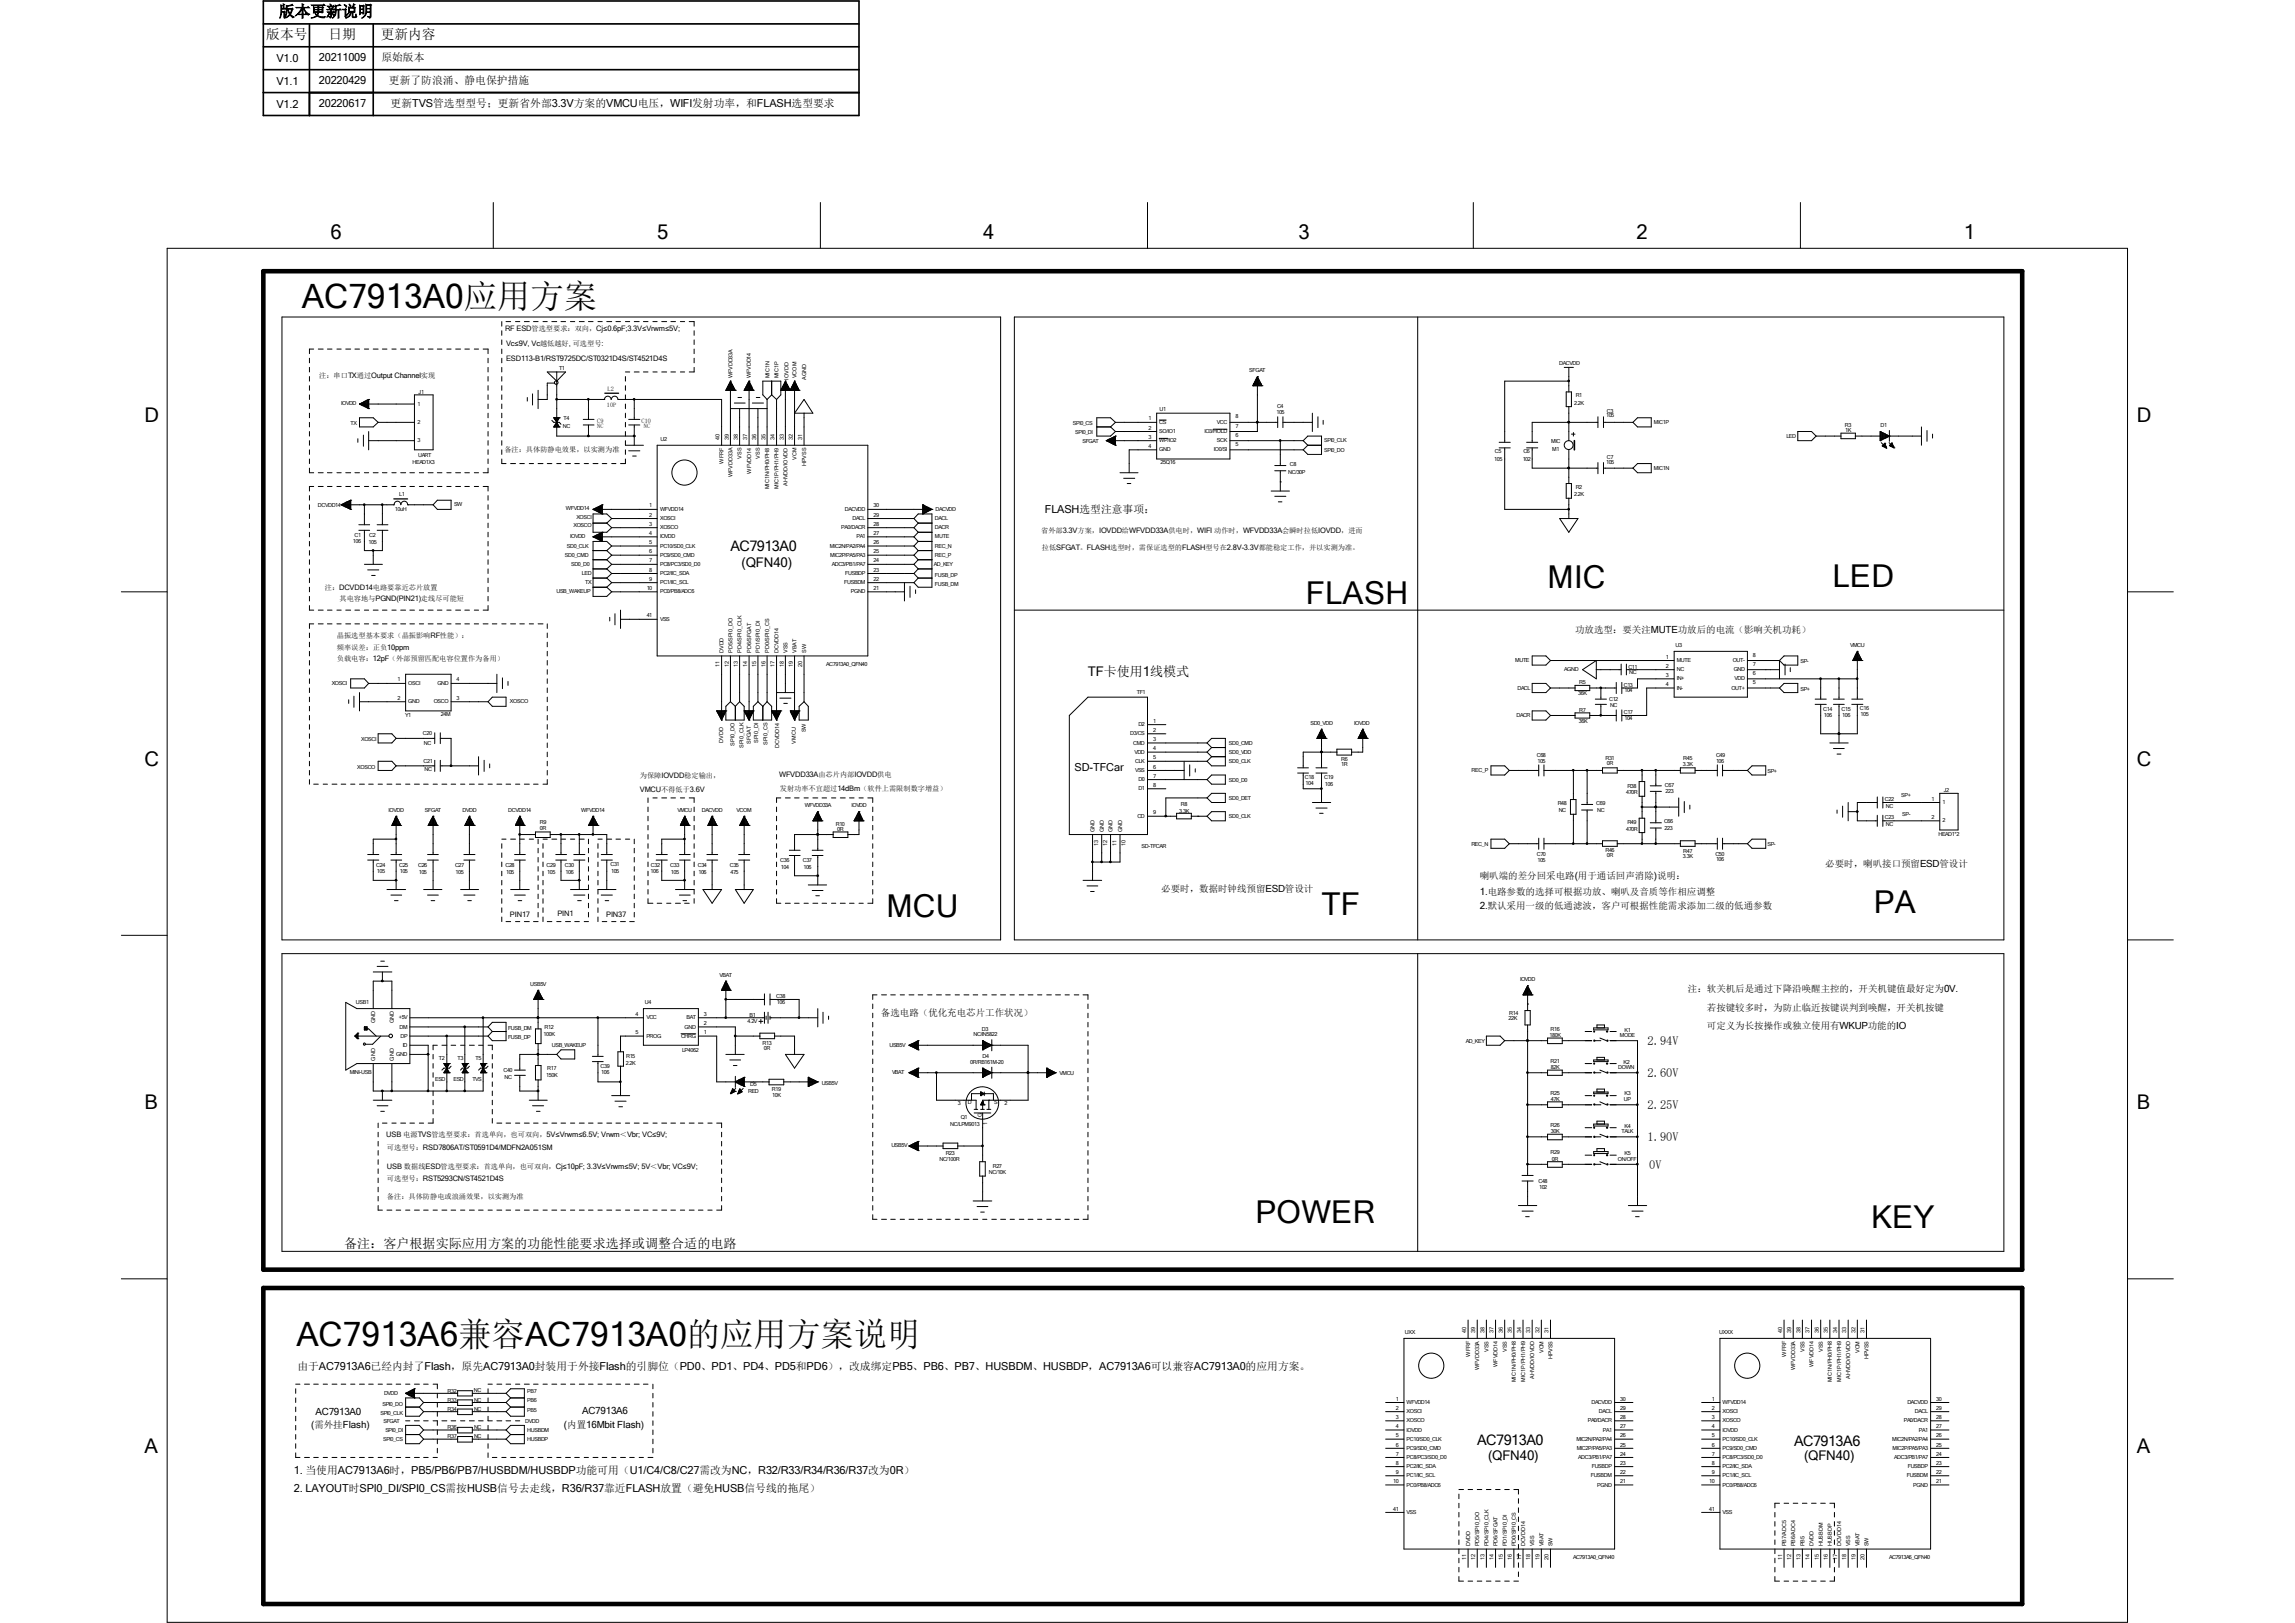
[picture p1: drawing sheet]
<svg xmlns="http://www.w3.org/2000/svg" width="297mm" height="210mm" viewBox="0 0 297 210" stroke-linecap="round" stroke-linejoin="round" font-family="sans-serif">
<defs><g id="words">
<g font-size="4.3">
<text x="39.1" y="39.9">AC7913A0应用方案</text>
<text x="38.4" y="174.2">AC7913A6兼容AC7913A0的应用方案说明</text>
</g>
<g font-size="4.1">
<text x="200.3" y="76.1">MIC</text>
<text x="237.2" y="76">LED</text>
<text x="169" y="78.1">FLASH</text>
<text x="114.7" y="118.7">MCU</text>
<text x="171" y="118.4">TF</text>
<text x="242.5" y="118.2">PA</text>
<text x="162.5" y="158.2">POWER</text>
<text x="242.1" y="159">KEY</text>
</g>
<g font-size="2.6">
<text x="42.8" y="30.9">6</text>
<text x="85" y="30.9">5</text>
<text x="127.2" y="30.9">4</text>
<text x="168.1" y="30.9">3</text>
<text x="211.8" y="30.9">2</text>
<text x="254.1" y="30.9">1</text>
<text x="18.7" y="54.7">D</text>
<text x="276.5" y="54.7">D</text>
<text x="18.7" y="99.1">C</text>
<text x="276.5" y="99.1">C</text>
<text x="18.7" y="143.6">B</text>
<text x="276.5" y="143.6">B</text>
<text x="18.7" y="188">A</text>
<text x="276.5" y="188">A</text>
</g>
<text font-size="2" x="36.1" y="2.2">版本更新说明</text>
<g font-size="1.9">
<text x="94.5" y="71.3">AC7913A0</text>
<text x="191.2" y="186.9">AC7913A0</text>
<text x="232.2" y="187.1">AC7913A6</text>
</g>
<g font-size="1.8">
<text x="34.5" y="5.1">版本号</text>
<text x="42.5" y="5.1">日期</text>
<text x="49.3" y="5.1">更新内容</text>
</g>
<g font-size="1.7">
<text x="96" y="73.4">(QFN40)</text>
<text x="140.8" y="87.5">TF卡使用1线模式</text>
<text x="44.5" y="161.5">备注：客户根据实际应用方案的功能性能要求选择或调整合适的电路</text>
<text x="192.6" y="189">(QFN40)</text>
<text x="233.5" y="189">(QFN40)</text>
</g>
<g font-size="1.6">
<text x="213.2" y="135.3">2.94V</text>
<text x="213.2" y="139.4">2.60V</text>
<text x="213.2" y="143.6">2.25V</text>
<text x="213.2" y="147.7">1.90V</text>
<text x="213.4" y="151.3">0V</text>
</g>
<g font-size="1.4">
<text x="35.8" y="8">V1.0</text>
<text x="35.8" y="11">V1.1</text>
<text x="41.3" y="7.9">20211009</text>
<text x="41.3" y="10.8">20220429</text>
<text x="49.4" y="7.9">原始版本</text>
<text x="50.3" y="10.8">更新了防浪涌、静电保护措施</text>
<text x="35.8" y="13.9">V1.2</text>
<text x="41.3" y="13.8">20220617</text>
<text x="50.5" y="13.8">更新TVS管选型型号；更新省外部3.3V方案的VMCU电压，WIFI发射功率，和FLASH选型要求</text>
<text x="135.2" y="66.4">FLASH选型注意事项：</text>
<text x="139.1" y="99.8">SD-TFCar</text>
<text x="38.5" y="177.3">由于AC7913A6已经内封了Flash，原先AC7913A0封装用于外接Flash的引脚位（PD0、PD1、PD4、PD5和PD6），改成绑定PB5、PB6、PB7、HUSBDM、HUSBDP，AC7913A6可以兼容AC7913A0的应用方案。</text>
<text x="38" y="190.8">1. 当使用AC7913A6时，PB5/PB6/PB7/HUSBDM/HUSBDP功能可用（U1/C4/C8/C27需改为NC，R32/R33/R34/R36/R37改为0R）</text>
<text x="38" y="193.1">2. LAYOUT时SPI0_DI/SPI0_CS需按HUSB信号去走线，R36/R37靠近FLASH放置（避免HUSB信号线的拖尾）</text>
</g>
<g font-size="1.3">
<text x="191.5" y="115.8">1.电路参数的选择可根据功放、喇叭及音质等作相应调整</text>
<text x="191.5" y="117.6">2.默认采用一级的低通滤波，客户可根据性能需求添加二级的低通参数</text>
<text x="40.3" y="184.7">(需外挂Flash)</text>
<text x="40.9" y="183.1">AC7913A0</text>
<text x="73" y="184.7">(内置16Mbit Flash)</text>
<text x="75.4" y="183">AC7913A6</text>
</g>
<g font-size="1.2">
<text x="203.8" y="81.9">功放选型：要关注MUTE功放后的电流（影响关机功耗）</text>
<text x="191.5" y="113.7">喇叭端的差分回采电路(用于通话回声消除)说明：</text>
<text x="236.2" y="112.1">必要时，喇叭接口预留ESD管设计</text>
<text x="150.3" y="115.5">必要时，数据时钟线预留ESD管设计</text>
<text x="114" y="131.5">备选电路（优化充电芯片工作状况）</text>
<text x="218.4" y="128.4">注：软关机后是通过下降沿唤醒主控的，开关机键值最好定为0V.</text>
<text x="220.9" y="130.8">若按键较多时，为防止临近按键误判到唤醒，开关机按键</text>
<text x="220.9" y="133.1">可定义为长按操作或独立使用有WKUP功能的IO</text>
</g>
<g font-size="1">
<text x="65.4" y="42.8">RF ESD管选型要求：双向，Cj≤0.6pF;3.3V≤Vrwm≤5V;</text>
<text x="65.5" y="44.8">Vc≤9V, Vc越低越好, 可选型号:</text>
<text x="65.5" y="46.7">ESD113-B1/RST9725DC/ST0321D4S/ST4521D4S</text>
<text x="100.8" y="100.5">WFVDD33A由芯片内部IOVDD供电</text>
<text x="82.8" y="102.5">VMCU不得低于3.6V</text>
<text x="66" y="118.7">PIN17</text>
<text x="72.1" y="118.5">PIN1</text>
<text x="78.4" y="118.7">PIN37</text>
<text x="50" y="147.1">USB 电源TVS管选型要求：首选单向，也可双向，5V≤Vrwm≤6.5V; Vrwm＜Vbr; VC≤9V;</text>
<text x="50.1" y="151.3">USB 数据线ESD管选型要求：首选单向，也可双向，Cj≤10pF; 3.3V≤Vrwm≤5V; 5V＜Vbr; VC≤9V;</text>
</g>
<g font-size=".9">
<text x="41.3" y="48.9">注：串口TX通过Output Channel实现</text>
<text x="65.3" y="58.5">备注：具体防静电效果，以实测为准</text>
<text x="134.7" y="69">省外部3.3V方案，IOVDD给WFVDD33A供电时，WIFI 动作时，WFVDD33A会瞬时拉低IOVDD，进而</text>
<text x="134.8" y="71.1">拉低SFGAT。FLASH选型时，需保证选型的FLASH型号在2.8V-3.3V都能稳定工作，并以实测为准。</text>
<text x="42" y="76.3">注：DCVDD14电路要靠近芯片放置</text>
<text x="43.9" y="77.7">其电容地与PGND(PIN21)走线尽可能短</text>
<text x="43.6" y="82.6">晶振选型基本要求（晶振影响RF性能）：</text>
<text x="43.6" y="84.1">频率误差：正负10ppm</text>
<text x="43.6" y="85.6">负载电容：12pF（外部预留匹配电容位置作为备用）</text>
<text x="82.8" y="100.6">为保障IOVDD稳定输出，</text>
<text x="100.9" y="102.4">发射功率不宜超过14dBm（软件上需限制数字增益）</text>
<text x="50.1" y="148.8">可选型号：RSD7806AT/ST0591D4/MDFN2A051SM</text>
<text x="50.1" y="152.8">可选型号：RST5293CN/ST4521D4S</text>
<text x="50.1" y="155.2">备注：具体防静电或浪涌效果，以实测为准</text>
</g>
<g font-size=".8">
<text x="78.5" y="52.7">10P</text>
<text x="78.6" y="50.6">L2</text>
<text x="77.3" y="54.7">C9</text>
<text x="77.3" y="55.3">NC</text>
<text x="83" y="54.7">C10</text>
<text x="83.3" y="55.3">NC</text>
</g>
<g font-size=".7">
<text x="72.3" y="47.9">T1</text>
<text x="201.8" y="47.3">DACVDD</text>
<text x="44.2" y="52.4">IOVDD</text>
<text x="54" y="52.5">1</text>
<text x="54.1" y="51">J1</text>
<text x="94.8" y="49" transform="rotate(-90 94.8 49)">WFVDD33A</text>
<text x="97.2" y="49" transform="rotate(-90 97.2 49)">WFVDD14</text>
<text x="99.6" y="48.9" transform="rotate(-90 99.6 48.9)">MIC1N</text>
<text x="100.8" y="48.9" transform="rotate(-90 100.8 48.9)">MIC1P</text>
<text x="102" y="49.1" transform="rotate(-90 102 49.1)">IOVDD</text>
<text x="103.1" y="48.9" transform="rotate(-90 103.1 48.9)">VCOM</text>
<text x="104.3" y="49.1" transform="rotate(-90 104.3 49.1)">AGND</text>
<text x="150.1" y="53.1">U1</text>
<text x="161.7" y="48.1">SFGAT</text>
<text x="165.2" y="53.6">105</text>
<text x="165.3" y="52.7">C4</text>
<text x="203.7" y="52.4">2.2K</text>
<text x="203.9" y="51.4">R1</text>
<text x="207.9" y="53.5">C3</text>
<text x="45.4" y="55">TX</text>
<text x="53.4" y="60">HEAD1X3</text>
<text x="54" y="54.9">2</text>
<text x="54" y="57.2">3</text>
<text x="54.1" y="59.1">UART</text>
<text x="72.9" y="55.3">NC</text>
<text x="72.9" y="54.4">T4</text>
<text x="85.5" y="57">U2</text>
<text x="93.1" y="56.9" transform="rotate(-90 93.1 56.9)">40</text>
<text x="93.6" y="60" transform="rotate(-90 93.6 60)">WFRF</text>
<text x="94.3" y="56.9" transform="rotate(-90 94.3 56.9)">39</text>
<text x="95.5" y="56.9" transform="rotate(-90 95.5 56.9)">38</text>
<text x="96" y="59.3" transform="rotate(-90 96 59.3)">VSS</text>
<text x="96.7" y="56.9" transform="rotate(-90 96.7 56.9)">37</text>
<text x="97.9" y="56.9" transform="rotate(-90 97.9 56.9)">36</text>
<text x="98.3" y="59.3" transform="rotate(-90 98.3 59.3)">VSS</text>
<text x="99.1" y="56.9" transform="rotate(-90 99.1 56.9)">35</text>
<text x="100.2" y="56.9" transform="rotate(-90 100.2 56.9)">34</text>
<text x="101.4" y="56.9" transform="rotate(-90 101.4 56.9)">33</text>
<text x="102.6" y="56.9" transform="rotate(-90 102.6 56.9)">32</text>
<text x="103.1" y="59.5" transform="rotate(-90 103.1 59.5)">VCM</text>
<text x="103.8" y="56.9" transform="rotate(-90 103.8 56.9)">31</text>
<text x="138.9" y="55">SPI0_CS</text>
<text x="139.1" y="56.2">SPI0_DI</text>
<text x="140.1" y="57.4">SFGAT</text>
<text x="148.6" y="54.4">1</text>
<text x="148.6" y="55.6">2</text>
<text x="148.6" y="56.8">3</text>
<text x="148.6" y="58">4</text>
<text x="150" y="54.9">CS</text>
<text x="150" y="56">SO/IO1</text>
<text x="150" y="57.2">WP/IO2</text>
<text x="150" y="58.4">GND</text>
<text x="155.9" y="56">IO3/HOLD</text>
<text x="157.1" y="58.4">IO0/SI</text>
<text x="157.5" y="57.2">SCK</text>
<text x="157.5" y="54.9">VCC</text>
<text x="159.9" y="57.7">5</text>
<text x="159.9" y="56.5">6</text>
<text x="159.9" y="55.4">7</text>
<text x="159.9" y="54.1">8</text>
<text x="171.4" y="57.2">SPI0_CLK</text>
<text x="171.4" y="58.5">SPI0_DO</text>
<text x="193.4" y="59.6">105</text>
<text x="193.5" y="58.7">C5</text>
<text x="197.1" y="59.6">102</text>
<text x="197.1" y="58.7">C6</text>
<text x="200.7" y="57.4">MIC</text>
<text x="200.9" y="58.3">M1</text>
<text x="207.9" y="54">105</text>
<text x="207.9" y="60">105</text>
<text x="207.9" y="59.4">C7</text>
<text x="214" y="54.9">MIC1P</text>
<text x="231.2" y="56.7">LED</text>
<text x="238.8" y="55.2">R3</text>
<text x="238.8" y="55.9">1K</text>
<text x="243.4" y="55.2">D1</text>
<text x="41.1" y="65.7">DCVDD14</text>
<text x="51.6" y="64.2">L1</text>
<text x="58.8" y="65.5">SW</text>
<text x="84" y="65.7">1</text>
<text x="94.8" y="61.8" transform="rotate(-90 94.8 61.8)">WFVDD33A</text>
<text x="97.2" y="61.3" transform="rotate(-90 97.2 61.3)">WFVDD14</text>
<text x="99.5" y="63.3" transform="rotate(-90 99.5 63.3)">MIC1N/PH0/PH8</text>
<text x="100.8" y="63.2" transform="rotate(-90 100.8 63.2)">MIC1P/PH1/PH9</text>
<text x="101.9" y="62.9" transform="rotate(-90 101.9 62.9)">AHVDD/IOVDD</text>
<text x="104.3" y="60.3" transform="rotate(-90 104.3 60.3)">HPVSS</text>
<text x="113" y="65.7">30</text>
<text x="150.2" y="60.1">25Q16</text>
<text x="166.7" y="61.4">NC/30P</text>
<text x="166.9" y="60.3">C8</text>
<text x="203.7" y="64.2">2.2K</text>
<text x="203.9" y="63.3">R2</text>
<text x="214" y="60.8">MIC1N</text>
<text x="45.7" y="70.3">106</text>
<text x="45.9" y="69.5">C1</text>
<text x="47.7" y="70.4">105</text>
<text x="47.8" y="69.5">C2</text>
<text x="51.1" y="66.1">10uH</text>
<text x="73.2" y="66">WFVDD14</text>
<text x="73.4" y="70.9">SD0_CLK</text>
<text x="73.8" y="69.6">IOVDD</text>
<text x="74.2" y="68.2">XOSCO</text>
<text x="74.6" y="67.1">XOSCI</text>
<text x="84" y="66.8">2</text>
<text x="84" y="68">3</text>
<text x="84" y="69.2">4</text>
<text x="84" y="70.4">5</text>
<text x="84" y="71.6">6</text>
<text x="85.4" y="66.1">WFVDD14</text>
<text x="85.4" y="67.3">XOSCI</text>
<text x="85.4" y="68.5">XOSCO</text>
<text x="85.4" y="69.7">IOVDD</text>
<text x="85.4" y="70.9">PC10/SD0_CLK</text>
<text x="107.4" y="70.9">MIC2N/PA2/PA4</text>
<text x="108.9" y="68.5">PA0/DACR</text>
<text x="109.3" y="66.1">DACVDD</text>
<text x="110.3" y="67.3">DACL</text>
<text x="110.8" y="69.7">PA1</text>
<text x="113" y="71.6">25</text>
<text x="113" y="70.4">26</text>
<text x="113" y="69.2">27</text>
<text x="113" y="68">28</text>
<text x="113" y="66.8">29</text>
<text x="121" y="67.3">DACL</text>
<text x="121" y="68.5">DACR</text>
<text x="121" y="69.7">MUTE</text>
<text x="121" y="70.9">REC_N</text>
<text x="121.1" y="66.1">DACVDD</text>
<text x="72" y="76.7">USB_WAKEUP</text>
<text x="73.1" y="72.1">SD0_CMD</text>
<text x="73.9" y="73.2">SD0_D0</text>
<text x="75.3" y="74.5">LED</text>
<text x="75.7" y="75.6">TX</text>
<text x="83.7" y="76.3">10</text>
<text x="84" y="72.8">7</text>
<text x="84" y="74">8</text>
<text x="84" y="75.1">9</text>
<text x="85.4" y="72.1">PC9/SD0_CMD</text>
<text x="85.4" y="73.2">PC8/PC3/SD0_D0</text>
<text x="85.4" y="74.4">PC2/IIC_SDA</text>
<text x="85.4" y="75.6">PC1/IIC_SCL</text>
<text x="85.4" y="76.8">PC0/PB8/ADC6</text>
<text x="107.4" y="72.1">MIC2P/PA5/PA3</text>
<text x="107.7" y="73.2">ADC3/PB1/PA7</text>
<text x="109.3" y="75.6">FUSBDM</text>
<text x="109.4" y="74.4">FUSBDP</text>
<text x="110.1" y="76.8">PGND</text>
<text x="113" y="76.3">21</text>
<text x="113" y="75.1">22</text>
<text x="113" y="74">23</text>
<text x="113" y="72.8">24</text>
<text x="120.9" y="73.2">AD_KEY</text>
<text x="121" y="75.9">FUSB_DM</text>
<text x="121" y="74.7">FUSB_DP</text>
<text x="121" y="72.1">REC_P</text>
<text x="83.7" y="79.9">41</text>
<text x="85.4" y="80.3">VSS</text>
<text x="216.8" y="83.8">U3</text>
<text x="239.4" y="83.7">VMCU</text>
<text x="42.9" y="88.7">XOSCI</text>
<text x="51.4" y="88.2">1</text>
<text x="52.8" y="88.6">OSCI</text>
<text x="56.6" y="88.6">GND</text>
<text x="59.1" y="88.2">4</text>
<text x="93.1" y="86.3" transform="rotate(-90 93.1 86.3)">11</text>
<text x="93.6" y="84.5" transform="rotate(-90 93.6 84.5)">DVDD</text>
<text x="94.3" y="86.3" transform="rotate(-90 94.3 86.3)">12</text>
<text x="94.8" y="84.5" transform="rotate(-90 94.8 84.5)">PD5/SPI0_DO</text>
<text x="95.5" y="86.3" transform="rotate(-90 95.5 86.3)">13</text>
<text x="96" y="84.5" transform="rotate(-90 96 84.5)">PD4/SPI0_CLK</text>
<text x="96.7" y="86.3" transform="rotate(-90 96.7 86.3)">14</text>
<text x="97.2" y="84.5" transform="rotate(-90 97.2 84.5)">PD6/SFGAT</text>
<text x="97.9" y="86.3" transform="rotate(-90 97.9 86.3)">15</text>
<text x="98.3" y="84.5" transform="rotate(-90 98.3 84.5)">PD1/SPI0_DI</text>
<text x="99.1" y="86.3" transform="rotate(-90 99.1 86.3)">16</text>
<text x="99.5" y="84.5" transform="rotate(-90 99.5 84.5)">PD0/SPI0_CS</text>
<text x="100.2" y="86.3" transform="rotate(-90 100.2 86.3)">17</text>
<text x="100.8" y="84.5" transform="rotate(-90 100.8 84.5)">DCVDD14</text>
<text x="101.4" y="86.3" transform="rotate(-90 101.4 86.3)">18</text>
<text x="101.9" y="84.5" transform="rotate(-90 101.9 84.5)">VSS</text>
<text x="102.6" y="86.3" transform="rotate(-90 102.6 86.3)">19</text>
<text x="103.1" y="84.5" transform="rotate(-90 103.1 84.5)">VBAT</text>
<text x="103.8" y="86.3" transform="rotate(-90 103.8 86.3)">20</text>
<text x="104.3" y="84.5" transform="rotate(-90 104.3 84.5)">SW</text>
<text x="106.9" y="86.1">AC7913A0_QFN40</text>
<text x="147.1" y="89.8">TF1</text>
<text x="196.1" y="85.7">MUTE</text>
<text x="196.4" y="89.2">DACL</text>
<text x="202.4" y="86.9">AGND</text>
<text x="204.3" y="90">36K</text>
<text x="204.4" y="88.6">R5</text>
<text x="210.1" y="88.9">C13</text>
<text x="210.2" y="89.6">104</text>
<text x="210.7" y="86.5">C11</text>
<text x="210.9" y="87.2">NC</text>
<text x="215.6" y="85.2">1</text>
<text x="215.6" y="86.4">2</text>
<text x="215.6" y="87.6">3</text>
<text x="215.6" y="88.8">4</text>
<text x="217" y="85.7">MUTE</text>
<text x="217" y="86.9">NC</text>
<text x="217" y="88.1">IN+</text>
<text x="217" y="89.2">IN-</text>
<text x="224.1" y="89.2">OUT+</text>
<text x="224.2" y="85.7">OUT-</text>
<text x="224.4" y="86.9">GND</text>
<text x="224.5" y="88.1">VDD</text>
<text x="226.9" y="88.5">5</text>
<text x="226.9" y="87.4">6</text>
<text x="226.9" y="86.1">7</text>
<text x="226.9" y="85">8</text>
<text x="233" y="85.8">SP-</text>
<text x="233" y="89.4">SP+</text>
<text x="46.7" y="95.9">XOSCI</text>
<text x="51.4" y="90.6">2</text>
<text x="52.5" y="92.8">Y1</text>
<text x="52.8" y="91">GND</text>
<text x="54.7" y="95.2">C20</text>
<text x="56.1" y="91">OSCO</text>
<text x="57.1" y="92.7">24M</text>
<text x="59.1" y="90.6">3</text>
<text x="66" y="91">XOSCO</text>
<text x="104.3" y="94.8" transform="rotate(-90 104.3 94.8)">SW</text>
<text x="146.3" y="95.2">D3/CS</text>
<text x="147.3" y="94">D2</text>
<text x="149.2" y="93.5">1</text>
<text x="149.2" y="94.7">2</text>
<text x="149.2" y="95.9">3</text>
<text x="169.6" y="93.8">SD0_VDD</text>
<text x="175.3" y="93.8">IOVDD</text>
<text x="196.3" y="92.8">DACR</text>
<text x="204.3" y="93.5">36K</text>
<text x="204.4" y="92.1">R7</text>
<text x="208.2" y="90.7">C12</text>
<text x="208.4" y="91.5">NC</text>
<text x="210.1" y="92.5">C17</text>
<text x="210.2" y="93.1">104</text>
<text x="236" y="92">C14</text>
<text x="236.1" y="92.8">106</text>
<text x="238.3" y="92">C15</text>
<text x="238.4" y="92.8">106</text>
<text x="240.7" y="91.9">C16</text>
<text x="240.8" y="92.7">105</text>
<text x="46.2" y="99.6">XOSCO</text>
<text x="54.8" y="98.7">C21</text>
<text x="54.9" y="96.4">NC</text>
<text x="54.9" y="99.8">NC</text>
<text x="93.6" y="96.1" transform="rotate(-90 93.6 96.1)">DVDD</text>
<text x="95" y="96.5" transform="rotate(-90 95 96.5)">SPI0_DO</text>
<text x="96.2" y="96.8" transform="rotate(-90 96.2 96.8)">SPI0_CLK</text>
<text x="97.2" y="96.3" transform="rotate(-90 97.2 96.3)">SFGAT</text>
<text x="98.1" y="96.1" transform="rotate(-90 98.1 96.1)">SPI0_DI</text>
<text x="99.3" y="96.4" transform="rotate(-90 99.3 96.4)">SPI0_CS</text>
<text x="100.8" y="96.8" transform="rotate(-90 100.8 96.8)">DCVDD14</text>
<text x="103" y="96.2" transform="rotate(-90 103 96.2)">VMCU</text>
<text x="146.6" y="96.4">CMD</text>
<text x="146.8" y="97.5">VDD</text>
<text x="146.9" y="98.7">CLK</text>
<text x="146.9" y="99.9">VSS</text>
<text x="147.3" y="101.1">D0</text>
<text x="149.2" y="97.1">4</text>
<text x="149.2" y="98.3">5</text>
<text x="149.2" y="99.5">6</text>
<text x="149.2" y="100.6">7</text>
<text x="149.2" y="101.8">8</text>
<text x="159" y="96.4">SD0_CMD</text>
<text x="159" y="97.6">SD0_VDD</text>
<text x="159" y="98.8">SD0_CLK</text>
<text x="159" y="101.1">SD0_D0</text>
<text x="168.9" y="100.8">C18</text>
<text x="169" y="101.6">104</text>
<text x="171.4" y="100.8">C19</text>
<text x="171.4" y="101.7">106</text>
<text x="173.6" y="98.5">R6</text>
<text x="173.6" y="99.1">1R</text>
<text x="190.5" y="99.9">REC_P</text>
<text x="198.9" y="97.9">C68</text>
<text x="199" y="98.8">105</text>
<text x="207.8" y="98.4">R31</text>
<text x="207.9" y="99">0R</text>
<text x="210.6" y="101.9">R38</text>
<text x="215.5" y="101.8">C67</text>
<text x="217.8" y="99.1">3.3K</text>
<text x="217.8" y="98.4">R45</text>
<text x="222.1" y="97.9">C49</text>
<text x="222.1" y="98.7">106</text>
<text x="228.7" y="100">SP+</text>
<text x="50.3" y="105">IOVDD</text>
<text x="55" y="105">SFGAT</text>
<text x="59.9" y="105">DVDD</text>
<text x="65.8" y="105">DCVDD14</text>
<text x="69.8" y="106.7">R9</text>
<text x="69.8" y="107.4">0R</text>
<text x="75.2" y="105">WFVDD14</text>
<text x="87.7" y="105">VMCU</text>
<text x="90.8" y="105">DACVDD</text>
<text x="95.3" y="105">VCOM</text>
<text x="104.1" y="104.4">WFVDD33A</text>
<text x="108.2" y="106.9">R10</text>
<text x="108.3" y="107.5">0R</text>
<text x="110.2" y="104.4">IOVDD</text>
<text x="141.7" y="107.6" transform="rotate(-90 141.7 107.6)">GND</text>
<text x="142.8" y="107.6" transform="rotate(-90 142.8 107.6)">GND</text>
<text x="144" y="107.6" transform="rotate(-90 144 107.6)">GND</text>
<text x="145.2" y="107.6" transform="rotate(-90 145.2 107.6)">GND</text>
<text x="147.2" y="105.8">CD</text>
<text x="147.3" y="102.3">D1</text>
<text x="149.2" y="105.4">9</text>
<text x="152.6" y="105.2">3.3K</text>
<text x="152.8" y="104.3">R8</text>
<text x="159" y="103.5">SD0_DET</text>
<text x="159" y="105.9">SD0_CLK</text>
<text x="201.6" y="104.2">R48</text>
<text x="201.7" y="105">NC</text>
<text x="206.6" y="104.2">C69</text>
<text x="206.7" y="105">NC</text>
<text x="210.4" y="102.8">470R</text>
<text x="210.4" y="107.5">470R</text>
<text x="210.6" y="106.7">R49</text>
<text x="215.3" y="106.6">C66</text>
<text x="215.4" y="107.4">223</text>
<text x="215.6" y="102.7">223</text>
<text x="243.9" y="103.6">C22</text>
<text x="243.9" y="106">C23</text>
<text x="244.1" y="104.6">NC</text>
<text x="244.1" y="106.9">NC</text>
<text x="246" y="103.1">SP+</text>
<text x="246.2" y="105.6">SP-</text>
<text x="250" y="103.6">1</text>
<text x="250" y="106">2</text>
<text x="251.4" y="104.1">1</text>
<text x="251.4" y="106.4">2</text>
<text x="251.5" y="102.5">J2</text>
<text x="48.7" y="112.1">C24</text>
<text x="48.8" y="113">105</text>
<text x="51.6" y="112.1">C25</text>
<text x="51.7" y="113">105</text>
<text x="54.1" y="112.1">C26</text>
<text x="54.2" y="113.1">105</text>
<text x="58.9" y="112.1">C27</text>
<text x="59" y="113.1">105</text>
<text x="65.4" y="112.1">C28</text>
<text x="65.5" y="113.1">105</text>
<text x="70.7" y="112.1">C29</text>
<text x="70.8" y="113.1">105</text>
<text x="73.1" y="112.1">C30</text>
<text x="73.2" y="113.1">106</text>
<text x="79" y="112">C31</text>
<text x="79.1" y="113">105</text>
<text x="84.2" y="113">106</text>
<text x="84.2" y="112.1">C32</text>
<text x="86.7" y="112.1">C33</text>
<text x="86.8" y="113.1">105</text>
<text x="90.3" y="112.1">C34</text>
<text x="90.4" y="113.1">106</text>
<text x="94.4" y="112.1">C35</text>
<text x="94.5" y="113.1">475</text>
<text x="101" y="111.5">C36</text>
<text x="101" y="112.5">104</text>
<text x="103.9" y="111.5">C37</text>
<text x="104" y="112.5">106</text>
<text x="142.1" y="109.5" transform="rotate(-90 142.1 109.5)">13</text>
<text x="143.3" y="109.5" transform="rotate(-90 143.3 109.5)">12</text>
<text x="144.5" y="109.5" transform="rotate(-90 144.5 109.5)">11</text>
<text x="145.7" y="109.5" transform="rotate(-90 145.7 109.5)">10</text>
<text x="147.7" y="109.8">SD-TFCAR</text>
<text x="190.4" y="109.4">REC_N</text>
<text x="198.9" y="110.7">C70</text>
<text x="199" y="111.5">105</text>
<text x="207.8" y="110.2">R46</text>
<text x="207.9" y="111">0R</text>
<text x="217.8" y="111">3.3K</text>
<text x="217.8" y="110.4">R47</text>
<text x="222" y="110.7">C50</text>
<text x="222.1" y="111.4">106</text>
<text x="228.7" y="109.5">SP-</text>
<text x="250.9" y="108.1">HEAD1*2</text>
<text x="46.1" y="129.9">USB1</text>
<text x="51.6" y="131.9">+5V</text>
<text x="68.6" y="127.6">USB5V</text>
<text x="82.3" y="131.5">4</text>
<text x="83.4" y="129.9">U4</text>
<text x="83.7" y="131.9">VCC</text>
<text x="88.9" y="131.9">BAT</text>
<text x="91.1" y="131.5">3</text>
<text x="93.1" y="126.4">VBAT</text>
<text x="97" y="131.6">B1</text>
<text x="100.5" y="129.2">C38</text>
<text x="100.5" y="129.9">106</text>
<text x="195.3" y="131.4">R14</text>
<text x="196.7" y="127">IOVDD</text>
<text x="48.6" y="137.2" transform="rotate(-90 48.6 137.2)">GND</text>
<text x="48.6" y="132.4" transform="rotate(-90 48.6 132.4)">GND</text>
<text x="51" y="137.2" transform="rotate(-90 51 137.2)">GND</text>
<text x="51" y="132.4" transform="rotate(-90 51 132.4)">GND</text>
<text x="51.3" y="136.7">GND</text>
<text x="51.7" y="133.1">DM</text>
<text x="51.8" y="134.3">DP</text>
<text x="52.1" y="135.5">ID</text>
<text x="56.8" y="137.2">T2</text>
<text x="59.2" y="137.2">T3</text>
<text x="61.6" y="137.2">T5</text>
<text x="65.7" y="134.4">FUSB_DP</text>
<text x="65.7" y="133.3">FUSB_DM</text>
<text x="70.4" y="134.1">100K</text>
<text x="70.5" y="133.1">R12</text>
<text x="71.4" y="135.5">USB_WAKEUP</text>
<text x="81" y="137.8">2.2K</text>
<text x="81" y="136.9">R15</text>
<text x="82.3" y="133.8">5</text>
<text x="83.7" y="134.3">PROG</text>
<text x="88.1" y="134.3">CHRG</text>
<text x="88.3" y="136.2">LP4062</text>
<text x="88.6" y="133.1">GND</text>
<text x="91.1" y="133.8">1</text>
<text x="91.1" y="132.6">2</text>
<text x="96.7" y="132.4">4.2V</text>
<text x="98.7" y="135.3">R13</text>
<text x="98.8" y="135.8">0R</text>
<text x="115.1" y="135.5">USB5V</text>
<text x="125.6" y="137.6">0R/RB161M-20</text>
<text x="126" y="134.1">NC/IN5822</text>
<text x="127.1" y="133.3">D3</text>
<text x="127.2" y="136.9">D4</text>
<text x="189.7" y="134.9">AD_KEY</text>
<text x="195.2" y="132">22K</text>
<text x="200.5" y="134.2">180K</text>
<text x="200.7" y="133.3">R16</text>
<text x="200.7" y="137.5">R21</text>
<text x="209.6" y="134.2">MODE</text>
<text x="210.1" y="137.6">K2</text>
<text x="210.2" y="133.5">K1</text>
<text x="45.3" y="139">MINI-USB</text>
<text x="56.3" y="139.9">ESD</text>
<text x="58.7" y="139.9">ESD</text>
<text x="61.1" y="139.9">TVS</text>
<text x="65.2" y="138.7">C40</text>
<text x="65.3" y="139.7">NC</text>
<text x="70.7" y="139.4">150K</text>
<text x="70.8" y="138.4">R17</text>
<text x="77.7" y="138.2">C39</text>
<text x="77.8" y="138.9">106</text>
<text x="96.8" y="141.4">RED</text>
<text x="97.1" y="140.6">D5</text>
<text x="99.9" y="141.2">R19</text>
<text x="99.9" y="141.9">10K</text>
<text x="106.3" y="140.3">USB5V</text>
<text x="115.4" y="139">VBAT</text>
<text x="124" y="143">3</text>
<text x="125.3" y="142.9">D</text>
<text x="128.7" y="142.9">S</text>
<text x="130" y="143">2</text>
<text x="137.1" y="139.1">VMCU</text>
<text x="200.7" y="141.6">R25</text>
<text x="200.7" y="138.3">82K</text>
<text x="200.7" y="142.5">47K</text>
<text x="209.4" y="138.3">DOWN</text>
<text x="210.1" y="142.5">UP</text>
<text x="210.2" y="141.6">K3</text>
<text x="115.4" y="148.4">USB5V</text>
<text x="122.4" y="149.5">R23</text>
<text x="123" y="145.7">NC/LPM9013</text>
<text x="124.3" y="144.7">Q1</text>
<text x="127" y="144.6" transform="rotate(-90 127 144.6)">G</text>
<text x="127.8" y="145.6" transform="rotate(-90 127.8 145.6)">1</text>
<text x="200.7" y="145.8">R26</text>
<text x="200.7" y="149.4">R29</text>
<text x="200.7" y="146.6">30K</text>
<text x="209.8" y="146.6">TALK</text>
<text x="210.2" y="145.9">K4</text>
<text x="210.2" y="149.5">K5</text>
<text x="121.6" y="150.2">NC/100R</text>
<text x="128" y="152">NC/10K</text>
<text x="128.5" y="151.1">R27</text>
<text x="199.1" y="153">C48</text>
<text x="199.2" y="153.9">102</text>
<text x="200.8" y="150.2">0R</text>
<text x="209.4" y="150.2">ON/OFF</text>
<text x="181.8" y="172.6">UXX</text>
<text x="189.7" y="172.5" transform="rotate(-90 189.7 172.5)">40</text>
<text x="190.9" y="172.5" transform="rotate(-90 190.9 172.5)">39</text>
<text x="192.1" y="172.5" transform="rotate(-90 192.1 172.5)">38</text>
<text x="193.3" y="172.5" transform="rotate(-90 193.3 172.5)">37</text>
<text x="194.5" y="172.5" transform="rotate(-90 194.5 172.5)">36</text>
<text x="195.7" y="172.5" transform="rotate(-90 195.7 172.5)">35</text>
<text x="196.9" y="172.5" transform="rotate(-90 196.9 172.5)">34</text>
<text x="198" y="172.5" transform="rotate(-90 198 172.5)">33</text>
<text x="199.2" y="172.5" transform="rotate(-90 199.2 172.5)">32</text>
<text x="200.4" y="172.5" transform="rotate(-90 200.4 172.5)">31</text>
<text x="222.5" y="172.6">UXXX</text>
<text x="230.6" y="172.5" transform="rotate(-90 230.6 172.5)">40</text>
<text x="231.8" y="172.5" transform="rotate(-90 231.8 172.5)">39</text>
<text x="233" y="172.5" transform="rotate(-90 233 172.5)">38</text>
<text x="234.2" y="172.5" transform="rotate(-90 234.2 172.5)">37</text>
<text x="235.4" y="172.5" transform="rotate(-90 235.4 172.5)">36</text>
<text x="236.6" y="172.5" transform="rotate(-90 236.6 172.5)">35</text>
<text x="237.8" y="172.5" transform="rotate(-90 237.8 172.5)">34</text>
<text x="238.9" y="172.5" transform="rotate(-90 238.9 172.5)">33</text>
<text x="240.1" y="172.5" transform="rotate(-90 240.1 172.5)">32</text>
<text x="241.3" y="172.5" transform="rotate(-90 241.3 172.5)">31</text>
<text x="190.3" y="175.5" transform="rotate(-90 190.3 175.5)">WFRF</text>
<text x="191.4" y="177.3" transform="rotate(-90 191.4 177.3)">WFVDD33A</text>
<text x="192.6" y="174.9" transform="rotate(-90 192.6 174.9)">VSS</text>
<text x="193.8" y="176.9" transform="rotate(-90 193.8 176.9)">WFVDD14</text>
<text x="195" y="174.9" transform="rotate(-90 195 174.9)">VSS</text>
<text x="196.2" y="178.8" transform="rotate(-90 196.2 178.8)">MIC1N/PH0/PH8</text>
<text x="197.4" y="178.8" transform="rotate(-90 197.4 178.8)">MIC1P/PH1/PH9</text>
<text x="198.6" y="178.4" transform="rotate(-90 198.6 178.4)">AHVDD/IOVDD</text>
<text x="199.7" y="175.1" transform="rotate(-90 199.7 175.1)">VCM</text>
<text x="200.9" y="175.9" transform="rotate(-90 200.9 175.9)">HPVSS</text>
<text x="231.1" y="175.5" transform="rotate(-90 231.1 175.5)">WFRF</text>
<text x="232.3" y="177.3" transform="rotate(-90 232.3 177.3)">WFVDD33A</text>
<text x="233.5" y="174.9" transform="rotate(-90 233.5 174.9)">VSS</text>
<text x="234.7" y="176.9" transform="rotate(-90 234.7 176.9)">WFVDD14</text>
<text x="235.9" y="174.9" transform="rotate(-90 235.9 174.9)">VSS</text>
<text x="237.1" y="178.8" transform="rotate(-90 237.1 178.8)">MIC1N/PH0/PH8</text>
<text x="238.3" y="178.8" transform="rotate(-90 238.3 178.8)">MIC1P/PH1/PH9</text>
<text x="239.4" y="178.4" transform="rotate(-90 239.4 178.4)">AHVDD/IOVDD</text>
<text x="240.6" y="175.1" transform="rotate(-90 240.6 175.1)">VCM</text>
<text x="241.8" y="175.9" transform="rotate(-90 241.8 175.9)">HPVSS</text>
<text x="49.2" y="183.1">SPI0_CLK</text>
<text x="49.5" y="182">SPI0_DO</text>
<text x="49.6" y="184.1">SFGAT</text>
<text x="49.7" y="180.6">DVDD</text>
<text x="49.9" y="185.3">SPI0_DI</text>
<text x="57.9" y="184.9">R36</text>
<text x="57.9" y="180.2">R32</text>
<text x="57.9" y="181.4">R33</text>
<text x="57.9" y="182.5">R34</text>
<text x="61.3" y="180.2">NC</text>
<text x="61.3" y="184.9">NC</text>
<text x="61.3" y="181.4">NC</text>
<text x="61.3" y="182.5">NC</text>
<text x="68" y="184.1">DVDD</text>
<text x="68.2" y="185.3">HUSBDM</text>
<text x="68.2" y="182.7">PB5</text>
<text x="68.2" y="180.3">PB7</text>
<text x="68.2" y="181.5">PB6</text>
<text x="180.6" y="181.3">1</text>
<text x="180.6" y="182.4">2</text>
<text x="180.6" y="183.6">3</text>
<text x="180.6" y="184.8">4</text>
<text x="180.6" y="186">5</text>
<text x="182" y="181.7">WFVDD14</text>
<text x="182" y="182.9">XOSCI</text>
<text x="182" y="184.1">XOSCO</text>
<text x="182" y="185.3">IOVDD</text>
<text x="205.5" y="184.1">PA0/DACR</text>
<text x="206" y="181.7">DACVDD</text>
<text x="206.9" y="182.9">DACL</text>
<text x="207.4" y="185.3">PA1</text>
<text x="209.7" y="186">26</text>
<text x="209.7" y="184.8">27</text>
<text x="209.7" y="183.6">28</text>
<text x="209.7" y="182.4">29</text>
<text x="209.7" y="181.3">30</text>
<text x="221.5" y="181.3">1</text>
<text x="221.5" y="182.4">2</text>
<text x="221.5" y="183.6">3</text>
<text x="221.5" y="184.8">4</text>
<text x="221.5" y="186">5</text>
<text x="222.9" y="181.7">WFVDD14</text>
<text x="222.9" y="182.9">XOSCI</text>
<text x="222.9" y="184.1">XOSCO</text>
<text x="222.9" y="185.3">IOVDD</text>
<text x="246.4" y="184.1">PA0/DACR</text>
<text x="246.8" y="181.7">DACVDD</text>
<text x="247.8" y="182.9">DACL</text>
<text x="248.3" y="185.3">PA1</text>
<text x="250.6" y="186">26</text>
<text x="250.6" y="184.8">27</text>
<text x="250.6" y="183.6">28</text>
<text x="250.6" y="182.4">29</text>
<text x="250.6" y="181.3">30</text>
<text x="49.6" y="186.4">SPI0_CS</text>
<text x="57.9" y="186.1">R37</text>
<text x="61.3" y="186.1">NC</text>
<text x="68.2" y="186.4">HUSBDP</text>
<text x="180.3" y="191.9">10</text>
<text x="180.6" y="187.2">6</text>
<text x="180.6" y="188.4">7</text>
<text x="180.6" y="189.5">8</text>
<text x="180.6" y="190.8">9</text>
<text x="182" y="186.4">PC10/SD0_CLK</text>
<text x="182" y="187.6">PC9/SD0_CMD</text>
<text x="182" y="188.8">PC8/PC3/SD0_D0</text>
<text x="182" y="190">PC2/IIC_SDA</text>
<text x="182" y="191.2">PC1/IIC_SCL</text>
<text x="204" y="186.4">MIC2N/PA2/PA4</text>
<text x="204" y="187.6">MIC2P/PA5/PA3</text>
<text x="204.3" y="188.8">ADC3/PB1/PA7</text>
<text x="205.9" y="191.2">FUSBDM</text>
<text x="206" y="190">FUSBDP</text>
<text x="209.7" y="191.9">21</text>
<text x="209.7" y="190.8">22</text>
<text x="209.7" y="189.5">23</text>
<text x="209.7" y="188.4">24</text>
<text x="209.7" y="187.2">25</text>
<text x="221.2" y="191.9">10</text>
<text x="221.5" y="187.2">6</text>
<text x="221.5" y="188.4">7</text>
<text x="221.5" y="189.5">8</text>
<text x="221.5" y="190.8">9</text>
<text x="222.9" y="186.4">PC10/SD0_CLK</text>
<text x="222.9" y="187.6">PC9/SD0_CMD</text>
<text x="222.9" y="188.8">PC8/PC3/SD0_D0</text>
<text x="222.9" y="190">PC2/IIC_SDA</text>
<text x="222.9" y="191.2">PC1/IIC_SCL</text>
<text x="244.9" y="186.4">MIC2N/PA2/PA4</text>
<text x="244.9" y="187.6">MIC2P/PA5/PA3</text>
<text x="245.2" y="188.8">ADC3/PB1/PA7</text>
<text x="246.8" y="191.2">FUSBDM</text>
<text x="246.9" y="190">FUSBDP</text>
<text x="250.6" y="191.9">21</text>
<text x="250.6" y="190.8">22</text>
<text x="250.6" y="189.5">23</text>
<text x="250.6" y="188.4">24</text>
<text x="250.6" y="187.2">25</text>
<text x="180.3" y="195.5">41</text>
<text x="182" y="192.4">PC0/PB8/ADC6</text>
<text x="182" y="195.9">VSS</text>
<text x="206.7" y="192.4">PGND</text>
<text x="221.2" y="195.5">41</text>
<text x="222.9" y="192.4">PC0/PB8/ADC6</text>
<text x="222.9" y="195.9">VSS</text>
<text x="247.6" y="192.4">PGND</text>
<text x="189.7" y="201.9" transform="rotate(-90 189.7 201.9)">11</text>
<text x="190.3" y="200.1" transform="rotate(-90 190.3 200.1)">DVDD</text>
<text x="190.9" y="201.9" transform="rotate(-90 190.9 201.9)">12</text>
<text x="191.4" y="200.1" transform="rotate(-90 191.4 200.1)">PD5/SPI0_DO</text>
<text x="192.1" y="201.9" transform="rotate(-90 192.1 201.9)">13</text>
<text x="192.6" y="200.1" transform="rotate(-90 192.6 200.1)">PD4/SPI0_CLK</text>
<text x="193.3" y="201.9" transform="rotate(-90 193.3 201.9)">14</text>
<text x="193.8" y="200.1" transform="rotate(-90 193.8 200.1)">PD6/SFGAT</text>
<text x="194.5" y="201.9" transform="rotate(-90 194.5 201.9)">15</text>
<text x="195" y="200.1" transform="rotate(-90 195 200.1)">PD1/SPI0_DI</text>
<text x="195.7" y="201.9" transform="rotate(-90 195.7 201.9)">16</text>
<text x="196.2" y="200.1" transform="rotate(-90 196.2 200.1)">PD0/SPI0_CS</text>
<text x="196.9" y="201.9" transform="rotate(-90 196.9 201.9)">17</text>
<text x="197.4" y="200.1" transform="rotate(-90 197.4 200.1)">DCVDD14</text>
<text x="198" y="201.9" transform="rotate(-90 198 201.9)">18</text>
<text x="198.6" y="200.1" transform="rotate(-90 198.6 200.1)">VSS</text>
<text x="199.2" y="201.9" transform="rotate(-90 199.2 201.9)">19</text>
<text x="199.7" y="200.1" transform="rotate(-90 199.7 200.1)">VBAT</text>
<text x="200.4" y="201.9" transform="rotate(-90 200.4 201.9)">20</text>
<text x="200.9" y="200.1" transform="rotate(-90 200.9 200.1)">SW</text>
<text x="203.6" y="201.8">AC7913A0_QFN40</text>
<text x="230.6" y="201.9" transform="rotate(-90 230.6 201.9)">11</text>
<text x="231.1" y="200.1" transform="rotate(-90 231.1 200.1)">PB7/ADC5</text>
<text x="231.8" y="201.9" transform="rotate(-90 231.8 201.9)">12</text>
<text x="232.3" y="200.1" transform="rotate(-90 232.3 200.1)">PB6/ADC4</text>
<text x="233" y="201.9" transform="rotate(-90 233 201.9)">13</text>
<text x="233.5" y="200.1" transform="rotate(-90 233.5 200.1)">PB5</text>
<text x="234.2" y="201.9" transform="rotate(-90 234.2 201.9)">14</text>
<text x="234.7" y="200.1" transform="rotate(-90 234.7 200.1)">DVDD</text>
<text x="235.4" y="201.9" transform="rotate(-90 235.4 201.9)">15</text>
<text x="235.9" y="200.1" transform="rotate(-90 235.9 200.1)">HUSBDM</text>
<text x="236.6" y="201.9" transform="rotate(-90 236.6 201.9)">16</text>
<text x="237.1" y="200.1" transform="rotate(-90 237.1 200.1)">HUSBDP</text>
<text x="237.8" y="201.9" transform="rotate(-90 237.8 201.9)">17</text>
<text x="238.3" y="200.1" transform="rotate(-90 238.3 200.1)">DCVDD14</text>
<text x="238.9" y="201.9" transform="rotate(-90 238.9 201.9)">18</text>
<text x="239.4" y="200.1" transform="rotate(-90 239.4 200.1)">VSS</text>
<text x="240.1" y="201.9" transform="rotate(-90 240.1 201.9)">19</text>
<text x="240.6" y="200.1" transform="rotate(-90 240.6 200.1)">VBAT</text>
<text x="241.3" y="201.9" transform="rotate(-90 241.3 201.9)">20</text>
<text x="241.8" y="200.1" transform="rotate(-90 241.8 200.1)">SW</text>
<text x="244.5" y="201.8">AC7913A6_QFN40</text>
</g>
</g></defs>
<g fill="none" stroke="#000" stroke-width=".13">
<path d="M21.6 32.1h253.7v177.8h-253.7zM63.8 26.2v5.9M106.2 26.2v5.9M148.5 26.2v5.9M190.7 26.2v5.9M233 26.2v5.9M36.5 41h93v80.6h-93zM40 46.4v.5M40 47.5v.6M40 48.7v.6M40 49.9v.6M40 51.1v.6"/>
<path d="M40 52.3v.6M40 53.5v.6M40 54.7v.5M40 55.8v.6M40 57v.6M40 58.2v.6M40 59.4v.6M40.6 45.2h-.6v.6M41.2 45.2h.6M42.4 45.2h.6M43.6 45.2h.6M44.7 45.2h.7"/>
<path d="M45.9 45.2h.6M46.3 56.8v.4M46.5 52.3h.1M46.5 52.3h7.1M46.5 54.1h1.8l.6 .6-.6 .5h-1.8zM46.5 52.3l1.2 .6M46.7 52.2v.2M46.7 52.4h1M46.9 52.1v.4M46.9 52.5h.8M47 56.3v1.4M47.2 45.2h.5"/>
<path d="M47.2 52v.6M47.2 52.6h.5M47.4 51.9v.8M47.5 52.7h.2M47.6 51.7v1.1M47.7 52.9h.1M47.7 51.7h.1M47.7 57h5.9M47.7 51.8h-.2v.9M47.7 51.9h-.5v.7M47.7 51.7v1.2M47.7 55.8v2.4"/>
<path d="M47.7 51.7l-1.2 .6M47.7 52.2h-.9v.2M47.7 52h-.7v.5M48.3 45.2h.6M48.9 54.7h4.7M49.5 45.2h.6M50.7 45.2h.6M51.9 45.2h.6M53 45.2h.6M53.6 51.1h2.4v7.1h-2.4zM54.3 45.2h.5M55.4 45.2h.6"/>
<path d="M56.6 45.2h.6M57.8 45.2h.6M59 45.2h.6M60.2 45.2h.5M61.4 45.2h.5M62.5 45.2h.7v.6M63.2 46.4v.5M63.2 47.5v.6M63.2 48.7v.6M63.2 49.9v.6M63.2 51.1v.6M63.2 52.3v.6"/>
<path d="M63.2 53.5v.6M63.2 54.7v.5M63.2 55.8v.6M63.2 57v.6M63.2 58.2v.6M63.2 59.4v.6M64.9 41.6v.6M64.9 42.8v.6M64.9 44v.6M64.9 45.2v.6M64.9 46.4v.5M64.9 47.5v.6"/>
<path d="M64.9 48.7v.6M64.9 49.9v.6M64.9 51.1v.6M64.9 52.3v.6M64.9 53.5v.6M64.9 54.7v.5M64.9 55.8v.6M64.9 57v.6M64.9 58.2v.6M64.9 59.4v.6h.6M65.5 41.6h.6M66.1 60h.6"/>
<path d="M66.7 41.6h.6M67.3 60h.6M67.9 41.6h.6M68.2 51.4v.5M68.5 60h.5M68.9 51v1.4M69 41.6h.6M69.6 50.5v2.4M69.6 60h.7M70.3 41.6h.5M70.8 60h.6M70.8 48.1h2.4l-1.1 1.2z"/>
<path d="M71.4 41.6h.7M71.4 54.4l.3 .3h.7l.2 .2M71.7 55.2h.1M71.7 54.1h.1M71.7 55.2h.7M71.7 54.1h.7M71.7 54.1l.4 .6M71.7 55.1h.6M71.7 54.2h.6M71.8 49.6h-1v2.1h-1.2M71.8 54.1v.2h.4M71.8 55h.4"/>
<path d="M71.8 55v.2M71.9 54.9h.3M71.9 54.4h.3M71.9 54.1v.3M71.9 54.8v.4M72 54.8h.1M72 54.5h.1M72.1 54.7h.1M72.1 60h.5M72.1 48.1v8.3h10M72.1 51.7h6.2M72.1 54.7l.3 .5"/>
<path d="M72.1 54.7l-.4 .5M72.1 54.1v.3M72.1 54.8v.4M72.3 54.1v.2M72.3 55v.2M72.4 55.2h.1M72.4 54.1h.1M72.4 54.1l-.3 .6M72.6 41.6h.6M73.2 60h.6M73.8 41.6h.6M74.4 60h.6"/>
<path d="M75 41.6h.6M75.5 54.3h1.4M75.5 55h1.4M75.6 60h.6M76.2 56.4h.1M76.2 51.7v2.6M76.2 55v1.4M76.2 41.6h.6M76.8 60h.6M77.4 41.6h.5M77.9 60h.6M78.2 51.7a.42 .42 0 0 1 .5-.4 .42 .42 0 0 1 .4 .4"/>
<path d="M78.5 41.6h.7M79.1 51.7a.42 .42 0 0 1 .4-.4 .42 .42 0 0 1 .5 .4h13.4v5.9M79.2 60h.5M79.7 41.6h.6M80.9 59.4v.6h-.6M80.9 48.7v.6M80.9 49.9v.6M80.9 51.1v.6M80.9 52.3v.6M80.9 53.5v.6M80.9 54.7v.5M80.9 55.8v.6"/>
<path d="M80.9 57v.6h2.4M80.9 58.2v.6M80.9 48.1h.6M80.9 41.6h.6M81.4 54.3h1.4M81.4 55h1.4M81.4 58.3h1.4M81.9 59h.4M82.1 56.4h.1M82.1 51.7v2.6M82.1 55v2.6M82.1 48.1h.6"/>
<path d="M82.1 41.6h.6M83.3 48.1h.6M83.3 41.6h.6M84.5 48.1h.5M84.5 41.6h.5M85 57.6h27.3v27.3h-27.3zM85.6 48.1h.7M85.6 41.6h.7M86.8 48.1h.6M86.8 41.6h.6M88.1 48.1h.5M88.1 41.6h.5"/>
<path d="M89.2 41.6h.6v.6M89.8 47.5v.6h-.6M89.8 42.8v.6M89.8 44v.6M89.8 45.2v.6M89.8 46.4v.5M93.9 50.5h.1M93.9 50.5h1.3M94 50.4h1.1M94.1 50.5v-.3h.9v.3M94.1 50.1h.9M94.2 50.5v-.5h.7v.5"/>
<path d="M94.3 49.9h.5M94.4 49.7h.3M94.5 49.3h.1M94.5 49.3v8.3M94.5 49.4h.1M94.5 49.3l.7 1.2M94.5 49.3l-.6 1.2M94.5 52.9h4.8M94.7 49.5v1M94.7 49.6h-.3v.9M94.8 49.7v.8M94.8 49.8h-.5v.7"/>
<path d="M95 52.2h1.4M95.2 50.5h.1M95.5 51.4h.5M95.7 52.9v4.7M96.3 50.5h.1M96.3 50.5h1.2M96.4 50.4h1.1M96.4 50.5v-.3h1v.3M96.5 50.1h.8M96.6 50.5v-.5h.7v.5M96.6 49.9h.6M96.7 49.8h.5v.7"/>
<path d="M96.7 49.7v.8M96.7 49.7h.4M96.8 49.6h.2v.9M96.8 49.5v1M96.9 49.4h.1M96.9 49.3h.1M96.9 49.3v8.3M96.9 49.3l-.6 1.2M96.9 49.3l.6 1.2M97.4 52.2h1.4M97.5 50.5h.1M97.9 51.4h.4"/>
<path d="M98.1 52.9v4.7M99.3 51.7v5.9M99.3 51.7l-.6-.6v-1.8h2.3v1.8l-.5 .6M99.9 49.3v1.8M99.9 51.1l.6 .6M99.9 51.1l-.6 .6M100.5 51.7v5.9M101 50.5h.1M101 50.5h2.4M101.1 50.4h1.1M101.2 50.5v-.3h1v.3M101.3 50.1h.8"/>
<path d="M101.3 50.5v-.5h.7v.5M101.4 49.9h.5M101.5 49.7h.3M101.6 49.3h.1M101.6 49.3v8.3M101.6 49.4h.1M101.6 49.3l.7 1.2M101.6 49.3l-.6 1.2M101.8 49.6h-.2v.9M101.8 49.5v1M101.9 49.8h-.5v.7M101.9 49.7v.8"/>
<path d="M102.3 50.5h.1M102.3 50.4h1.1M102.4 50.5v-.3h.9v.3M102.4 50.1h.9M102.5 50.5v-.5h.7v.5M102.6 49.9h.5M102.7 49.7h.3M102.8 49.4h.1M102.8 49.3h.1M102.8 49.3v8.3M102.8 49.3l.6 1.2M102.8 49.3l-.5 1.2"/>
<path d="M103 49.6h-.3v.9M103 49.5v1M103.1 49.8h-.5v.7M103.1 49.7v.8M103.4 50.5h.1M104.1 51.7l1.1 1.8h-2.4zM104.1 53.5v4.1M131.3 41h128v80.6h-128zM141.9 55.2h1.8M143.2 57h.1M143.2 57h6.5M143.2 57l1.2 .6"/>
<path d="M143.3 56.9v.2M143.3 57.1h1.1M143.5 56.8v.4M143.6 57.2h.8M143.7 56.7v.6M143.7 55.2l.7 .6M144 56.6v.8M144.1 57.5h.3M144.2 56.5v1.1M144.4 57.6h.1M144.4 56.4h.1M144.4 54.7h5.3"/>
<path d="M144.4 55.8h5.3M144.4 56.9h-1v.2M144.4 56.8h-.8v.4M144.4 56.7h-.6v.7h.6M144.4 56.6h-.3v.9M144.4 54.7l-.7-.6h-1.8v2.3h1.8l.7-.6M144.4 54.7l-.7 .5M144.4 56.4v1.2M144.4 56.4l-1.2 .6M149.7 53.5h9.5v5.9h-9.5zM149.7 58.2h-3.6v3M150 54.4h.9"/>
<path d="M150 56.7h1.1M157 55.5h1.8M159.2 54.7h6.2M159.2 57h9.5M159.2 58.2h9.5M162.1 49.9h.1M162.1 49.9h1.2M162.2 49.8h1M162.2 49.7h1v.2M162.2 49.6v.3M162.3 49.6h.8M162.3 49.4h.8v.5"/>
<path d="M162.3 49.4v.5M162.4 49.3h.6M162.5 49.2h.4v.7M162.5 49.1v.8M162.6 49.1h.3M162.6 48.9h.3v1M162.6 48.9v1M162.7 48.9h.1M162.7 48.7h.1M162.7 54.7h.1M162.7 48.7v7.1h-3.5M162.7 48.7l-.6 1.2"/>
<path d="M162.7 48.7l.6 1.2M163.3 49.9h.1M165.4 53.9v1.4M165.7 57v3.2M166 54.7h3.8M166 53.9v1.4M168.7 57l.5-.6h1.8v2.4h-1.8l-.5-.6M168.7 57l.5 .6M169.2 57.6h1.8M169.2 57.6l-.5 .6M169.8 53.5v2.3M170.6 53.9v1.4"/>
<path d="M171.2 54.4v.5M183.5 41v80.6M194 57.2h1.5M194 58h1.5M194.7 58v7.9h8.3M197.6 57.2h1.4M197.6 58h1.4M198.3 58v2.6h8.5M202.4 47.5h1.2M202.7 50.7h.7v1.9h-.7zM203 54.7h.1M203 47.5v3.2"/>
<path d="M203 52.6v4.4M203 58.2v4.4M203 49.3h-8.3v7.9M203.4 56.2h.4M203.6 56v.4M206.8 54.7h-8.5v2.5M206.8 53.9v1.4M206.8 59.9v1.4M207.5 54.7h3.8M207.5 53.9v1.4M207.5 59.9v1.4M211.3 54.7l.6-.6h1.8v1.1h-1.8z"/>
<path d="M232.7 55.8h1.7l.6 .6-.6 .6h-1.7zM235 56.4h3.3M238.3 56h1.8v.8h-1.8zM240.1 56.4h8.6M243.3 57h.1M243.3 55.8h.1M243.3 56.2h.7v.5M243.3 55.8v1.2M243.3 55.8l1.2 .6M243.3 56h.3v.9h-.3M243.3 56.8h.5M243.3 56.7h.8"/>
<path d="M243.3 56.6h1M243.3 56.3h1v.3M243.3 56h.5v.8M243.5 55.9v1M243.5 57.3l.5 .5M243.6 57.7h.5M243.7 56v.8M243.7 57.7v-.1h.3v.4M243.9 57.8h.2M243.9 57.4h.1M243.9 56.1v.6M243.9 57.4v.5"/>
<path d="M243.9 57.4l.3 .6-.6-.3zM244 57.5h-.2v.3M244 57.8h.1M244.1 58h.1M244.1 56.3v.3M244.4 56.4v.1M244.5 57.3l.5 .5M244.5 56.4h.1M244.5 57.7h.1M244.5 55.7v1.4M244.5 56.4l-1.2 .6M244.5 57.7l.6 .3"/>
<path d="M244.6 57.6h.4v.3M244.6 57.5v.2h.4M244.7 57.5h.2M244.7 57.4v.4M244.8 57.4h.1M244.9 57.3l-.4 .4M244.9 57.3l.2 .7M244.9 57.3v.5M244.9 57.8h.2M245 57.8h.1M245.1 58h.1M248.7 55.2v2.4"/>
<path d="M249.4 55.7v1.4M250.1 56.2v.5M15.7 76.6h5.9M40 78.4v.6h.6M40 60.6v.6h.6M40 64.1v.6M40 65.3v.6M40 66.5v.6M40 67.7v.6M40 68.9v.6M40 70.1v.6M40 71.2v.6"/>
<path d="M40 72.4v.6M40 73.6v.6M40 74.8v.6M40 76v.6M40 77.2v.6M40.6 62.9h-.6v.6M41.2 79h.6M41.2 62.9h.6M41.2 61.2h.6M42.4 79h.6M42.4 62.9h.6M42.4 61.2h.6"/>
<path d="M43.6 79h.6M43.6 62.9h.6M43.6 61.2h.6M44.2 65.3h.1M44.2 65.3h6.9M44.2 65.3l1.2 .6M44.3 65.2v.2M44.4 65.4h1M44.5 65.1v.4M44.6 65.6h.8M44.7 79h.7M44.7 62.9h.7"/>
<path d="M44.7 61.2h.7M44.7 65v.6M45 64.9v.8M45.1 65.8h.3M45.3 64.8v1.1M45.4 65.9h.1M45.4 64.7h.1M45.4 64.9h-.5v.8h.5M45.4 64.7v1.2M45.4 64.7l-1.2 .6M45.4 65.2h-1v.2M45.4 65.1h-.7v.5"/>
<path d="M45.4 64.9h-.3v.9M45.9 79h.6M45.9 62.9h.6M45.9 61.2h.6M46.4 67.9h1.4M46.4 68.6h1.4M47.2 79h.5M47.2 62.9h.5M47.2 61.2h.5M47.2 68.6v2.6h2.3v-2.6M47.2 65.3v2.6M47.2 73h2.3"/>
<path d="M47.6 73.7h1.4M48.1 74.5h.5M48.3 79h.6M48.3 62.9h.6M48.3 61.2h.6M48.3 71.2v1.8M48.8 67.9h1.4M48.8 68.6h1.4M49.5 79h.6M49.5 62.9h.6M49.5 61.2h.6M49.5 65.3v2.6"/>
<path d="M50.7 79h.6M50.7 62.9h.6M50.7 61.2h.6M51 65.3a.42 .42 0 0 1 .5-.4 .42 .42 0 0 1 .4 .4M51.9 79h.6M51.9 62.9h.6M51.9 61.2h.6M51.9 65.3a.42 .42 0 0 1 .4-.4 .42 .42 0 0 1 .4 .4h3.3M53 79h.6M53 62.9h.6M53 61.2h.6M54.3 79h.5"/>
<path d="M54.3 62.9h.5M54.3 61.2h.5M55.4 79h.6M55.4 62.9h.6M55.4 61.2h.6M56.6 79h.6M56.6 62.9h.6M56.6 61.2h.6M56.6 64.7h1.8v1.2h-1.8l-.6-.6zM57.8 79h.6M57.8 62.9h.6M57.8 61.2h.6"/>
<path d="M59 79h.6M59 62.9h.6M59 61.2h.6M60.2 79h.5M60.2 62.9h.5M60.2 61.2h.5M61.4 79h.5M61.4 62.9h.5M61.4 61.2h.5M62.5 62.9h.7v.6M63.2 78.4v.6h-.7M63.2 60.6v.6h-.7"/>
<path d="M63.2 64.1v.6M63.2 65.3v.6M63.2 66.5v.6M63.2 67.7v.6M63.2 68.9v.6M63.2 70.1v.6M63.2 71.2v.6M63.2 72.4v.6M63.2 73.6v.6M63.2 74.8v.6M63.2 76v.6M63.2 77.2v.6"/>
<path d="M76.8 65.9h.1M76.8 69.5h.1M76.8 65.9h8.2M76.8 69.5h8.2M76.8 67.7h1.7M76.8 76h1.7M76.8 74.8h1.7M76.8 73.6h1.7M76.8 65.9l1.1 .6M76.8 69.5l1.1 .6M76.8 72.4h1.7M76.8 71.2h1.7"/>
<path d="M76.9 65.8v.2M76.9 69.4v.2M77.1 65.7v.4M77.1 69.3v.3M77.2 65.7h.7M77.2 69.2h.7M77.3 65.7v.4h.6M77.3 69.2v.5h.6M77.4 65.6v.6M77.4 69.2v.6M77.6 65.5v.8M77.6 69v.9"/>
<path d="M77.8 65.4v1.1M77.8 68.9v1.1M77.9 66.5h.1M77.9 65.3h.1M77.9 70.1h.1M77.9 68.9h.1M77.9 65.8h-.9v.2h.9M77.9 65.6h-.4v.7h.4M77.9 65.4h-.2v1h.2M77.9 65.3l-1.1 .6M77.9 65.3v1.2M77.9 68.9v1.2"/>
<path d="M77.9 69.3h-.9v.3h.9M77.9 69.1h-.4v.7h.4M77.9 69h-.2v.9h.2M77.9 68.9l-1.1 .6M78.5 67.7l.7 .6M78.5 73.6l.7 .6M78.5 76l.7 .6M78.5 72.4l.7 .6M78.5 71.2l.7 .6M78.5 74.8l.7 .6M78.9 79.9v.4M79.2 76.6h5.8"/>
<path d="M79.2 67.1h5.8M79.2 68.3h5.8M79.2 70.7h5.8M79.2 71.8h5.8M79.2 73h5.8M79.2 74.2h5.8M79.2 75.4h5.8M79.2 67.1l-.7 .6M79.2 67.1l-.7-.6h-1.7v2.4h1.7l.7-.6M79.2 70.7l-.7-.6h-1.7v7.1h1.7l.7-.6M79.2 74.2l-.7 .6M79.2 73l-.7 .6"/>
<path d="M79.2 70.7l-.7 .5M79.2 71.8l-.7 .6M79.2 75.4l-.7 .6M79.6 79.4v1.5M80.3 79v2.3M112.3 76.6h4.8M112.3 65.9h8.3M112.3 67.1h6M112.3 68.3h6M112.3 69.5h6M112.3 70.7h6M112.3 71.8h6"/>
<path d="M112.3 73h6M112.3 74.2h6M112.3 75.4h6M117.1 75.4v2.4M117.8 75.9v1.4M118.3 67.1l.5-.6h1.8v9.5h-1.8l-.5-.6M118.3 74.2l.5 .6M118.3 73l.5 .6M118.3 67.1l.5 .6M118.3 68.3l.5 .6M118.3 69.5l.5 .6M118.3 71.8l.5 .6"/>
<path d="M118.3 70.7l.5 .5M118.5 76.3v.5M118.8 67.7h1.8M118.8 68.9h1.8M118.8 74.8h1.8M118.8 74.8l-.5 .6M118.8 73.6h1.8M118.8 73.6l-.5 .6M118.8 72.4h1.8M118.8 72.4l-.5 .6M118.8 71.2h1.8M118.8 70.1h1.8"/>
<path d="M118.8 67.7l-.5 .6M118.8 68.9l-.5 .6M118.8 71.2l-.5 .6M118.8 70.1l-.5 .6M119.4 66.5h.1M119.4 65.3h.1M119.4 65.8h1M119.4 65.7h.8M119.4 65.6h.5v.7h-.5M119.4 65.4h.3v1h-.3M119.4 65.3l1.2 .6M119.4 65.3v1.2"/>
<path d="M119.5 65.4v1M119.8 65.5v.8M120.1 65.6v.6M120.1 65.7v.4h-.7M120.3 65.7v.4M120.4 65.8v.2h-1M120.5 65.9v.1M120.6 65.9h.1M120.6 65.9l-1.2 .6M131.3 79h128M144.9 61.2h2.4M145.4 61.9h1.5"/>
<path d="M145.9 62.6h.4M164.5 63.5h2.4M165 60.2h1.4M165 60.9h1.4M165 64.2h1.4M165.4 64.9h.5M165.7 62.4h.1M165.7 60.9v2.6M201.8 67.1h2.4l-1.2 1.8zM202.7 62.6h.7v1.9h-.7zM203 60.6h.1M203 64.5v2.6"/>
<path d="M207.5 60.6h3.8M211.3 60.6l.6-.6h1.8v1.2h-1.8zM275.3 76.6h6M40 81.9v.6M40 83.1v.6M40 84.3v.6M40 85.5v.6M40 86.7v.5M40 87.8v.6M40 89v.6M40 90.2v.6M40 91.4v.6"/>
<path d="M40 92.6v.6M40 93.8v.6M40 95v.5M40 96.1v.6M40 97.3v.6M40 98.5v.6M40 99.7v.6M40.6 80.7h-.6v.6M41.2 80.7h.6M42.4 80.7h.6M43.6 80.7h.6M44.7 80.7h.7"/>
<path d="M45.1 90.6v.4M45.4 87.8h1.8l.5 .6-.5 .6h-1.8zM45.8 90.1v1.4M45.9 80.7h.6M46.5 90.8h6M46.5 89.6v2.4M47.2 80.7h.5M47.7 88.4h4.8M48.3 80.7h.6M48.9 95h1.8l.6 .5-.6 .6h-1.8zM48.9 98.5h1.8l.6 .6-.6 .6h-1.8zM49.5 80.7h.6"/>
<path d="M50.7 80.7h.6M51.3 99.1h5M51.3 95.5h5M51.9 80.7h.6M52.5 87.2h5.9v4.8h-5.9zM53 80.7h.6M54.3 80.7h.5M55.4 80.7h.6M56.3 94.8v1.4M56.3 98.4v1.4M56.6 80.7h.6M57 99.1h4.9"/>
<path d="M57 94.8v1.4M57 98.4v1.4M57 95.5h1.4v3.6M57.8 80.7h.6M58.4 99.1h.1M58.4 88.4h5.9M58.4 90.8h4.8M59 80.7h.6M60.2 80.7h.5M61.4 80.7h.5M61.9 97.9v2.4M62.5 80.7h.7"/>
<path d="M62.7 98.4v1.4M63.4 98.8v.6M63.7 80.7h.6M63.7 90.2h1.8v1.2h-1.8l-.5-.6zM64.3 87.2v2.4M64.9 80.7h.6M65 87.7v1.4M65.7 88.2v.5M66.1 80.7h.6M67.3 80.7h.6M68.5 80.7h.5M69.6 80.7h.7"/>
<path d="M70.8 80.7v.6M70.8 81.9v.6M70.8 83.1v.6M70.8 84.3v.6M70.8 85.5v.6M70.8 86.7v.5M70.8 87.8v.6M70.8 89v.6M70.8 90.2v.6M70.8 91.4v.6M70.8 92.6v.6M70.8 93.8v.6"/>
<path d="M70.8 95v.5M70.8 96.1v.6M70.8 97.3v.6M70.8 98.5v.6M70.8 99.7v.6M80.3 80.1h4.7M92.8 92h.1M92.8 92h1.1M92.8 92l.6 1.2M92.8 92.1h1.1M92.9 92v.2h.9v-.2M92.9 92.3h.9"/>
<path d="M93 92v.5M93 92.6h.7M93.1 92v.8M93.2 92.8h.4M93.3 92v1M93.3 93h.1M93.4 93.2h.1M93.4 84.9v8.3M93.5 92v.9h-.2M93.6 92v.7h-.5M93.7 92v.5h-.7M93.9 92h.1"/>
<path d="M93.9 92l-.5 1.2M94.5 90.8l-.6 .6v1.8h2.4v-1.8l-.6-.6M94.5 84.9v5.9M94.5 90.8l.7 .6M95.2 91.4v1.8M95.7 84.9v5.9M95.7 90.8l-.5 .6M96.3 92h.1M96.3 92h1.2M96.3 92l.6 1.2M96.4 92.1h1.1M96.4 92v.2h1v-.2"/>
<path d="M96.5 92.3h.9M96.6 92v.5M96.6 92.6h.6M96.7 92v.8M96.7 92.8h.4M96.8 92v1M96.9 93h.1M96.9 93.2h.1M96.9 84.9v8.3M97 92v.9h-.2M97.2 92v.7h-.5M97.3 92v.5h-.7"/>
<path d="M97.5 92h.1M97.5 92l-.6 1.2M98.1 84.9v5.9M98.1 90.8l-.6 .6v1.8h2.4v-1.8l-.6-.6M98.1 90.8l.6 .6M98.7 91.4v1.8M99.3 84.9v5.9M99.3 90.8l-.6 .6M99.9 92h.1M99.9 92h1.1M99.9 92l.6 1.2M99.9 92.1h1.1"/>
<path d="M100 92v.2h.9v-.2M100 92.3h.9M100.1 92v.5h.7v-.5M100.2 92.6h.6M100.2 92v.7h.5M100.3 92.8h.4M100.4 92v.9h.2M100.4 93h.1M100.5 93.2h.1M100.5 84.9v8.3M100.5 89.6h2.3M100.6 92v1"/>
<path d="M100.7 92v.7M100.9 90.3h1.5M101 92h.1M101 92l-.5 1.2M101.4 91h.5M101.6 84.9v4.7M102.3 92h.1M102.3 92h1.1M102.3 92l.5 1.2M102.3 92.1h1.1M102.4 92v.2h.9v-.2M102.4 92.3h.9"/>
<path d="M102.5 92v.5M102.5 92.6h.7M102.6 92v.8M102.7 92.8h.3M102.7 92v1M102.8 93h.1M102.8 93.2h.1M102.8 84.9v8.3M103 92v.9h-.3M103.1 92v.7h-.5M103.2 92v.5h-.7M103.4 92h.1"/>
<path d="M103.4 91.4l.7-.6 .5 .6v1.8h-1.2zM103.4 92l-.6 1.2M104.1 84.9v5.9M138.4 92.6l2.4-2.4h7.7v17.8h-10.1zM148.5 93.8h2.4M148.5 95h2.4M148.5 96.1h7.7M148.5 97.3h7.7M148.5 98.5h7.7M148.5 99.7h4.7M153.2 98.5v2.4M154 99v1.4"/>
<path d="M154.7 99.5v.4M156.2 96.1l.6-.6h1.8v3.6h-1.8l-.6-.6M156.2 96.1l.6 .6M156.2 97.3l.6 .6M156.8 96.7h1.8M156.8 97.9h1.8M156.8 96.7l-.6 .6M156.8 97.9l-.6 .6M167.9 99.4h1.4M170.3 99.4h1.4M170.4 95.5h.1M170.4 95.5h1.2"/>
<path d="M170.5 95.4h1M170.6 95.5v-.2h.9v.2M170.6 95.2h.8M170.7 95.5v-.4h.7v.4M170.7 95h.6M170.8 95.5v-.7h.4v.7M170.9 94.7h.3M170.9 95.5v-.9h.2v.9M171 94.4h.1M171 97.3h.1M171 94.4v5M171 94.4l.6 1.1"/>
<path d="M171 94.4l-.6 1.1M171.6 95.5h.1M173 97.3h-4.3v2.1M173 96.9h1.9v.8h-1.9zM175.8 95.5h.1M175.8 95.5h1.2M175.8 95.4h1.1M175.9 95.5v-.2h.9v.2M175.9 95.2h.9M176 95.5v-.4h.7v.4M176.1 95h.6M176.1 95.5v-.7h.5v.7"/>
<path d="M176.2 94.7h.3M176.2 95.5v-.9h.2v.9M176.3 94.4h.1M176.4 94.4h.1M176.4 94.4v2.9h-1.5M176.4 94.4l.6 1.1M176.4 94.4l-.6 1.1M177 95.5h.1M193 99.1h1.7l.6 .6-.6 .6h-1.7zM195.3 99.7h3.8M198.3 84.9h1.8l.6 .6-.6 .6h-1.8zM198.3 88.4h1.8l.6 .6-.6 .6h-1.8z"/>
<path d="M198.3 92h1.8l.6 .6-.6 .6h-1.8zM199.1 99v1.4M199.8 99.7h7.6M199.8 99v1.4M200.7 85.5h16M200.7 89h3.1M200.7 92.6h3.1M203.6 99.7v3.8M203.8 88.7h1.9v.7h-1.9zM203.8 92.2h1.9v.7h-1.9zM204.8 86.7l1.8-1.2v2.3zM205.4 99.7v4.4"/>
<path d="M205.7 89h3.5M205.7 92.6h3.5M206.5 90.5h1.4M206.5 91.1h1.4M206.6 86.7h3.2M207.2 89h.1M207.2 92.6h.1M207.2 89v1.5M207.2 91.1v1.5M207.4 99.4h1.9v.6h-1.9zM209.2 88.3v1.4M209.2 91.9v1.4"/>
<path d="M209.3 99.7h8.2M209.8 85.9v1.4M209.9 88.3v1.4M209.9 91.9v1.4M210.5 86.7h6.2M210.5 85.9v1.4M212.5 99.7v1.4M214.3 99.7v2M216.7 84.3h9.4v5.9h-9.4zM216.7 87.8h-4.8v1.2h-2M216.7 89h-3.6v3.6h-3.2M217.5 99.4h1.9v.6h-1.9z"/>
<path d="M219.4 99.7h2.8M222.2 99v1.4M222.9 99.7h3.2M222.9 99v1.4M226.1 99.7l.6-.6h1.8v1.2h-1.8zM226.1 85.5h4.2M226.1 86.7h4.2M226.1 87.8h14.3M226.1 89h4.2M230.3 85.5v2.3M230.9 88.4h1.8v1.2h-1.8l-.6-.6zM230.9 84.9h1.8v1.2h-1.8l-.6-.6z"/>
<path d="M231 85.9v1.4M231.7 86.4v.5M234.9 90.5h1.4M234.9 91.1h1.4M235.6 91.1v3.9h4.8v-3.9M235.6 87.8v2.7M236.8 96.1h2.4M237.3 90.5h1.4M237.3 91.1h1.4M237.3 96.9h1.4M237.7 97.6h.6M238 95h.1"/>
<path d="M238 87.8v2.7M238 91.1v5M239.6 90.5h1.5M239.6 91.1h1.5M239.8 85.5h.1M239.8 85.5h1.2M239.8 85.3h1.1M239.9 85.5v-.3h.9v.3M239.9 85.1h.9M240 85h.7v.5M240 85v.5M240.1 84.9h.6"/>
<path d="M240.1 84.7v.8M240.1 84.8h.5v.7M240.2 84.6h.3M240.2 85.5v-1h.3v1M240.3 84.4h.1M240.4 84.3h.1M240.4 84.3v6.2M240.4 84.3l-.6 1.2M240.4 84.3l.6 1.2M241 85.5h.1M40 100.9v.6M40.6 101.5h.6"/>
<path d="M41.8 101.5h.6M43 101.5h.6M44.2 101.5h.5M45.4 101.5h.5M46.5 101.5h.7M47.6 110.6h1.4M47.6 111.3h1.4M47.7 101.5h.6M48.3 111.3v2.6h3M48.9 101.5h.6M50.1 101.5h.6M50.1 115.1h2.4"/>
<path d="M50.6 110.6h1.4M50.6 111.3h1.4M50.6 115.8h1.4M50.7 106.8h.1M50.7 106.8h1.2M50.8 106.7h1M50.8 106.6h1v.2M50.8 106.6v.2M50.9 106.5h.8M50.9 106.3h.7v.5M50.9 106.3v.5M51 106.2h.6"/>
<path d="M51.1 116.5h.4M51.1 106.1h.4v.7M51.1 106v.8M51.1 106h.3M51.1 105.9h.3v.9M51.1 105.8v1M51.2 105.7h.2M51.3 105.6h.1M51.3 113.9h.1M51.3 101.5h.6M51.3 108.6h-3v2M51.3 105.6v5"/>
<path d="M51.3 111.3v3.8M51.3 105.6l-.6 1.2M51.3 105.6l.6 1.2M51.9 106.8h.1M52.5 101.5h.5M53.6 101.5h.7M54.8 101.5h.6M54.8 115.1h2.4M55.3 110.6h1.4M55.3 111.3h1.4M55.3 115.8h1.4M55.4 106.8h.1"/>
<path d="M55.4 106.8h1.2M55.5 106.7h1.1M55.5 106.6h1v.2M55.5 106.6v.2M55.6 106.5h.8M55.7 106.3h.7v.5M55.7 106.3v.5M55.7 106.2h.6M55.8 106.1h.5v.7M55.8 116.5h.5M55.8 106v.8M55.8 106h.4"/>
<path d="M55.9 105.9h.2v.9M55.9 105.8v1M56 105.7h.1M56 105.6h.1M56 101.5h.6M56 105.6v5M56 111.3v3.8M56 105.6l-.6 1.2M56 105.6l.6 1.2M56.6 106.8h.1M57.2 101.5h.6M58.4 101.5h.6"/>
<path d="M59.6 101.5h.6M59.6 115.1h2.3M60 110.6h1.5M60 111.3h1.5M60 115.8h1.5M60.2 106.8h.1M60.2 106.8h1.2M60.2 106.7h1.1M60.3 106.6v.2M60.3 106.6h1v.2M60.4 106.5h.8M60.4 106.3h.7v.5"/>
<path d="M60.4 106.3v.5M60.5 106.2h.5M60.5 116.5h.5M60.5 106.1h.5v.7M60.5 106v.8M60.6 106h.3M60.7 105.9h.2v.9M60.7 105.8v1M60.7 105.7h.1M60.7 105.6h.1M60.7 101.5h.7M60.7 105.6v5"/>
<path d="M60.7 111.3v3.8M60.7 105.6l-.5 1.2M60.7 105.6l.7 1.2M61.4 106.8h.1M61.9 101.5h.6M63.2 101.5h.5M64.3 101.5h.6M64.9 108.6h.6M64.9 109.2v.6M64.9 110.4v.6M64.9 111.5v.6M64.9 112.7v.6"/>
<path d="M64.9 113.9v.6M64.9 115.1v.6M64.9 116.3v.6M64.9 117.5v.6M64.9 118.7v.6M65.5 101.5h.6M65.5 119.3h.6M66.1 108.6h.6M66.1 115.1h2.4M66.6 110.6h1.4M66.6 111.3h1.4M66.6 115.8h1.4"/>
<path d="M66.7 106.8h.1M66.7 101.5h.6M66.7 119.3h.6M66.7 106.8h1.2M66.8 106.7h1M66.8 106.6h1v.2M66.8 106.6v.2M66.9 106.5h.8M66.9 106.3h.7v.5M66.9 106.3v.5M67 106.2h.6M67.1 116.5h.4"/>
<path d="M67.1 106.1h.4v.7M67.1 106v.8M67.1 106h.4M67.1 105.9h.3v.9M67.1 105.8v1M67.2 105.7h.2M67.3 105.6h.1M67.3 108h.1M67.3 108.6h.6M67.3 105.6v5M67.3 111.3v3.8M67.3 108h2"/>
<path d="M67.3 105.6l-.6 1.2M67.3 105.6l.6 1.2M67.9 106.8h.1M67.9 101.5h.6M67.9 119.3h.6M68.5 108.6h.5M69 101.5h.6M69 119.3h.6M69.3 107.7h1.9v.7h-1.9zM69.6 108.6v.6M69.6 109.8v.6M69.6 111v.5"/>
<path d="M69.6 112.1v.6M69.6 113.3v.6M69.6 114.5v.6M69.6 115.7v.6M69.6 116.9v.6M69.6 118.1v.6M70.3 108.6h.5M70.3 109.2v.6M70.3 110.4v.6M70.3 111.5v.6M70.3 112.7v.6M70.3 113.9v.6"/>
<path d="M70.3 115.1v.6M70.3 116.3v.6M70.3 117.5v.6M70.3 118.7v.6M70.8 100.9v.6h-.5M70.8 119.3h.6M71.2 108h7.3v2.6M71.4 108.6h.7M71.9 110.6h1.4M71.9 111.3h1.4M72.1 119.3h.5M72.6 108.6h.6"/>
<path d="M72.6 108v2.6M72.6 111.3v2.6h2.4M73.2 119.3h.6M73.8 108.6h.6M74.3 110.6h1.4M74.3 111.3h1.4M74.3 115.8h1.4M74.4 119.3h.6M74.8 116.5h.4M75 113.9h.1M75 108.6h.6M75 108v2.6"/>
<path d="M75 111.3v3.8M75.6 119.3h.6M76.2 106.8h.1M76.2 108.6v.6M76.2 109.8v.6M76.2 111v.5M76.2 112.1v.6M76.2 113.3v.6M76.2 114.5v.6h-2.4M76.2 115.7v.6M76.2 116.9v.6M76.2 118.1v.6"/>
<path d="M76.2 106.8h1.2M76.2 106.7h1.1M76.3 106.6h1v.2M76.3 106.6v.2M76.4 106.5h.8M76.4 106.3h.7v.5M76.4 106.3v.5M76.5 106.2h.5M76.5 106.1h.5v.7M76.5 106v.8M76.6 106h.3M76.7 105.9h.2v.9"/>
<path d="M76.7 105.8v1M76.7 105.7h.1M76.8 105.6h.1M76.8 108h.1M76.8 105.6v2.4M76.8 105.6l-.6 1.2M76.8 105.6l.6 1.2M77.4 106.8h.1M77.4 108.6h.5M77.4 109.2v.6M77.4 110.4v.6M77.4 111.5v.6"/>
<path d="M77.4 112.7v.6M77.4 113.9v.6M77.4 116.3v.6M77.4 117.5v.6M77.4 118.7v.6M77.8 110.6h1.4M77.8 111.3h1.4M77.8 115.8h1.4M77.9 119.3h.6M78.3 116.5h.5M78.5 108.6h.7M78.5 111.3v3.8"/>
<path d="M79.2 119.3h.5M79.7 108.6h.6M79.7 115.1h-2.3v.6M80.3 119.3h.6M80.9 108.6h.6M81.5 119.3h.6M82.1 108.6v.6M82.1 109.8v.6M82.1 111v.5M82.1 112.1v.6M82.1 113.3v.6M82.1 114.5v.6"/>
<path d="M82.1 115.7v.6M82.1 116.9v.6M82.1 118.1v.6M83.9 116.3v.6h.6M83.9 103.3v.5M83.9 104.4v.6M83.9 105.6v.6M83.9 106.8v.6M83.9 108v.6M83.9 109.2v.6M83.9 110.4v.6M83.9 111.5v.6"/>
<path d="M83.9 112.7v.6M83.9 113.9v.6M83.9 115.1v.6M84.5 103.3h.5M84.9 110.6h1.5M84.9 111.3h1.5M85 116.9h.6M85.6 103.3h.7M85.6 111.3v2.6h3M86.3 116.9h.5M86.8 103.3h.6M87.4 115.1h2.4v.6"/>
<path d="M87.4 116.9h.7M87.9 110.6h1.4M87.9 111.3h1.4M87.9 115.8h1.4M88.1 106.8h.1M88.1 103.3h.5M88.1 106.8h1.1M88.1 106.7h1.1M88.1 106.6h1v.2M88.1 106.6v.2M88.2 106.5h.8M88.3 106.3h.7v.5"/>
<path d="M88.3 106.3v.5M88.3 106.2h.6M88.4 116.5h.5M88.4 106.1h.5v.7M88.4 106v.8M88.5 106h.3M88.5 105.9h.2v.9M88.5 105.8v1M88.6 105.7h.1M88.6 105.6h.1M88.6 113.9h.1M88.6 108.6h-3v2"/>
<path d="M88.6 116.9h.6M88.6 105.6v5M88.6 111.3v3.8M88.6 105.6l-.5 1.2M88.6 105.6l.6 1.2M89.2 106.8h.1M89.2 103.3h.6v.5M89.8 104.4v.6M89.8 105.6v.6M89.8 106.8v.6M89.8 108v.6M89.8 109.2v.6"/>
<path d="M89.8 110.4v.6M89.8 111.5v.6M89.8 112.7v.6M89.8 113.9v.6M89.8 116.3v.6M91 115.1h2.4l-1.2 1.8zM91.5 110.6h1.4M91.5 111.3h1.4M91.6 106.8h.1M91.6 106.8h1.2M91.7 106.7h1M91.7 106.6h1v.2"/>
<path d="M91.7 106.6v.2M91.8 106.5h.8M91.8 106.3h.7v.5M91.8 106.3v.5M91.9 106.2h.6M91.9 106.1h.5v.7M91.9 106v.8M92 106h.4M92 105.9h.3v.9M92 105.8v1M92.1 105.7h.1M92.2 105.6h.1"/>
<path d="M92.2 105.6v5M92.2 111.3v3.8M92.2 105.6l-.6 1.2M92.2 105.6l.6 1.2M92.8 106.8h.1M95.2 115.1h2.3l-1.2 1.8zM95.6 110.6h1.4M95.6 111.3h1.4M95.7 106.8h.1M95.7 106.8h1.2M95.8 106.7h1.1M95.8 106.6v.2"/>
<path d="M95.8 106.6h1v.2M95.9 106.5h.8M96 106.3v.5M96 106.3h.7v.5M96.1 106.2h.5M96.1 106v.8M96.1 106.1h.5v.7M96.2 106h.3M96.2 105.8v1M96.2 105.9h.2v.9M96.3 105.6h.1M96.3 105.6v5"/>
<path d="M96.3 111.3v3.8M96.3 105.7h.1M96.3 105.6l-.6 1.2M96.3 105.6l.6 1.2M96.9 106.8h.1M100.5 104.4v.6M100.5 105.6v.6M100.5 106.8v.6M100.5 108v.6M100.5 109.2v.6M100.5 110.4v.6M100.5 111.5v.6"/>
<path d="M100.5 112.7v.6M100.5 113.9v.6M100.5 115.1v.6M100.5 116.3v.6h.5M101 103.3h-.5v.5M101.6 116.9h.7M101.6 103.3h.7M102.2 110h1.3M102.2 110.7h1.3M102.8 116.9h.6M102.8 103.3h.6M102.8 110.7v2.6h3"/>
<path d="M104.1 116.9h.5M104.1 103.3h.5M104.6 114.5h2.4M105.1 110h1.4M105.1 110.7h1.4M105.1 115.2h1.4M105.2 106.2h.1M105.2 116.9h.6M105.2 103.3h.6M105.2 106.2h1.2M105.3 106.1h1M105.3 106.2v-.2h1v.2"/>
<path d="M105.4 105.9h.8M105.5 105.7h.7v.5M105.5 105.7v.5M105.5 105.6h.6M105.6 115.9h.4M105.6 105.5v.7M105.6 105.5h.4v.7M105.6 105.4h.4M105.7 105.2h.2v1M105.7 105.2v1M105.7 105.2h.2M105.8 105h.1"/>
<path d="M105.8 108h.1M105.8 113.3h.1M105.8 105v5M105.8 110.7v3.8M105.8 105l-.6 1.2M105.8 105l.6 1.2M106.4 106.2h.1M106.4 116.9h.6M106.4 103.3h.6M107.6 116.9h.6M107.6 103.3h.6M107.8 108h-5v2"/>
<path d="M107.8 107.7h1.9v.7h-1.9zM108.8 116.9h.6M108.8 103.3h.6M109.9 116.9h.6M109.9 103.3h.6M110.5 106.2h.1M110.5 106.2h1.2M110.6 106.1h1.1M110.7 106.2v-.2h.9v.2M110.7 105.9h.8M110.8 105.7h.7v.5M110.8 105.7v.5"/>
<path d="M110.9 105.6h.5M110.9 105.5h.5v.7M110.9 105.5v.7M111 105.4h.3M111 105.2h.3v1M111 105.2v1M111.1 105.2h.1M111.2 105h.1M111.2 116.9h.5M111.2 103.3h.5M111.2 105v3h-1.5M111.2 105l-.7 1.2"/>
<path d="M111.2 105l.5 1.2M111.7 106.2h.1M112.3 103.3h.6v.5M112.9 104.4v.6M112.9 105.6v.6M112.9 106.8v.6M112.9 108v.6M112.9 109.2v.6M112.9 110.4v.6M112.9 111.5v.6M112.9 112.7v.6M112.9 113.9v.6"/>
<path d="M112.9 115.1v.6M112.9 116.3v.6h-.6M140.2 113.9h2.4M140.7 114.6h1.4M141.1 115.4h.5M141.4 108v5.9M142.6 108v3.5M143.7 108v3.5M144.9 108v3.5h-3.5M148.5 100.9h7.7M148.5 102.1h2.4M148.5 105.6h3.8"/>
<path d="M150.9 105.6h.1M152.3 105.2h1.9v.8h-1.9zM154.2 105.6h2M155 105.6h.1M156.2 103.3h-5.3v2.3M156.2 103.3l.6-.6h1.8v1.1h-1.8zM156.8 100.3h1.8v1.2h-1.8l-.6-.6zM156.8 105h1.8v1.2h-1.8l-.6-.6zM167.9 100h1.4M168.7 100v2.1h2.3M169.8 103.8h2.4M170.3 100h1.4"/>
<path d="M170.3 104.6h1.4M170.8 105.2h.4M171 100v3.8M193 108.6h1.7l.6 .6-.6 .6h-1.7zM195.3 109.2h3.8M199.1 108.5v1.4M199.8 109.2h7.6M199.8 108.5v1.4M203.2 103.5h.8v1.9h-.8zM203.6 105.4v3.8M204.7 104.1h1.4M204.7 104.8h1.4"/>
<path d="M205.4 104.8v4.4M207.4 108.8h1.9v.7h-1.9zM209.3 109.2h8.2M212.1 101.1h.8v1.9h-.8zM212.1 105.9h.8v1.8h-.8zM212.5 103v2.9M212.5 107.7v1.5M212.5 104.4h4.8M213.6 106.5h1.4M213.6 107.1h1.4M213.6 101.7h1.4M213.6 102.4h1.4"/>
<path d="M214.3 104.4h.1M214.3 102.4v4.1M214.3 107.1v2.1M217.3 103.3v2.3M217.5 108.8h1.9v.7h-1.9zM218 103.7v1.5M218.7 104.2v.5M219.4 109.2h2.8M222.2 108.5v1.4M222.9 108.5v1.4M222.9 109.2h3.2M226.1 109.2l.6-.6h1.8v1.2h-1.8z"/>
<path d="M237.7 104.8v.4M238.5 104.3v1.4M239.2 103.8v2.4M239.2 105h1.2M240.4 105h.1M243 103.8h-2.6v2.4h2.6M243 103.1v1.5M243 105.5v1.4M243.7 103.1v1.5M243.7 105.5v1.4M243.7 103.8h7.3M243.7 106.2h7.3"/>
<path d="M251 102.7h2.4v4.7h-2.4zM15.7 121h5.9M36.5 123.4h222.8v38.5h-222.8zM44.7 129.7l1.5 .8h6.8v7.1h-6.8l-1.5 .9zM45.9 134.1h.1M45.9 134.1h4.4M45.9 134.1l.4 .3M46.1 134.3h.2M46.3 134.4h.1M46.3 133.7h.1M46.3 133.7v.7M46.3 133.7l-.4 .4"/>
<path d="M46.3 133.9h-.2v.3h.2M46.3 133.8h-.1v.5M47.2 132.9h.3v.4h-.3zM47.2 133.1h.5l1 1M47.2 133h.3M47.2 132.9v.4M47.4 132.9v.4M48.3 130.5v-3.5h2.4v3.5M48.3 125.8h2.4M48.8 125.1h1.4M49.3 134.1l-1.1 1h-1M49.3 124.4h.4"/>
<path d="M49.5 127h.1M49.5 125.8v1.2M50.7 137.6v3.6M53 135.3h2.4v5.9M53 134.1h10.2M53 132.9h10.2M53 131.7h30.3M53 136.4h2.4M55.4 136.4h.1M56 136.4v.6M56 137.6v.6M56 138.8v.6"/>
<path d="M56 140v.6M56.6 135.3h-.6v.5M57.2 135.3h.6M57.4 138.8h.1M57.4 137.6h.1M57.4 138.8h.8M57.4 137.6h.8M57.4 137.6l.4 .6M57.5 138.7h.6M57.5 137.8h.6M57.6 137.9h.4M57.6 137.6v.2"/>
<path d="M57.7 138h.3M57.7 138.5h.3M57.7 137.6v.4M57.7 138.4v.4M57.7 138.3h.2M57.7 138.1h.2M57.8 138.2h.1M57.8 138.2l-.4 .6M57.8 138.2l.4 .6M57.8 134.1v7.1M57.9 137.6v.4M57.9 138.4v.4"/>
<path d="M58 138.6h-.4v.2M58 137.6v.2M58 138.6v.2M58.2 138.8h.1M58.2 137.6h.1M58.2 137.6l-.4 .6M58.4 135.3h.6M58.4 138l-.2 .2h-.8l-.2 .3M59.6 135.3h.6M59.8 138.8h.1M59.8 137.6h.1M59.8 138.8h.7"/>
<path d="M59.8 137.6h.7M59.8 137.6l.4 .6M59.9 138.7h.6M59.9 137.8h.6M59.9 137.6v.2M59.9 138.6v.2M60 137.9h.4M60 138.6h.4M60 138h.3M60 138.5h.3M60 137.6v.4M60 138.4v.4"/>
<path d="M60.1 138.3h.1M60.1 138.1h.1M60.2 138.2h.1M60.2 138.2l-.4 .6M60.2 138.2l.3 .6M60.2 132.9v8.3M60.3 137.6v.4M60.3 138.4v.4M60.4 137.6v.2M60.4 138.6v.2M60.5 138.8h.1M60.5 137.6h.1"/>
<path d="M60.5 137.6l-.3 .6M60.7 135.3h.7M60.7 138l-.2 .2h-.7l-.2 .3M61.9 135.3h.6M62.2 138.8h.1M62.2 137.6h.1M62.2 138.8h.7M62.2 137.6h.7M62.2 137.6l.3 .6M62.3 138.7h.5M62.3 137.8h.5M62.3 137.9h.5"/>
<path d="M62.3 138.8v-.2h.5v.2M62.3 137.6v.2M62.4 138h.3M62.4 138.5h.3M62.4 137.6v.4M62.4 138.4v.4M62.5 138.3h.1M62.5 138.1h.1M62.5 138.2h.1M62.5 131.7v9.5h-14.2v-3.6M62.5 138.2l-.3 .6M62.5 138.2l.4 .6"/>
<path d="M62.7 137.6v.4M62.7 138.4v.4M62.8 137.6v.2M62.9 138.8h.1M62.9 137.6h.1M62.9 137.6l-.4 .6M63.2 135.3h.5v.5M63.2 132.9l.5-.6h1.8v2.4h-1.8l-.5-.6M63.2 138l-.3 .2h-.7l-.3 .3M63.2 132.9l.5 .6M63.7 136.4v.6M63.7 137.6v.6"/>
<path d="M63.7 138.8v.6M63.7 140v.6M63.7 133.5h1.8M63.7 133.5l-.5 .6M66.6 138.5h1.4M66.6 139.1h1.4M67.3 139.1v2.1h2.3M69 129.3h.1M69 129.3h1.3M69.1 129.2h1.1M69.2 129.3v-.2h.9v.2M69.3 129h.8"/>
<path d="M69.3 137.9h.7v1.8h-.7zM69.3 133.1h.7v1.9h-.7zM69.3 128.9h.7v.4M69.3 128.8v.5M69.4 128.7h.5M69.4 128.6h.5v.7M69.4 128.6v.7M69.5 128.5h.3M69.6 128.4h.2v.9M69.6 128.3v1M69.6 128.3h.1M69.6 128.1h.1"/>
<path d="M69.6 136.4h.1M69.6 131.7h.1M69.6 128.1v5M69.6 135v2.9M69.6 139.7v2.7M69.6 128.1l-.6 1.2M69.6 128.1l.7 1.2M70.3 129.3h.1M72.1 136.4h-4.8v2.1M72.6 135.8h1.8v1.2h-1.8l-.5-.6zM76.7 137.4h1.4M76.7 136.7h1.4"/>
<path d="M77.4 131.7v5M77.4 137.4v2.6h2.9M80 136.1h.7v1.9h-.7zM80.3 138v3.8M83.3 130.5h7.1v4.8h-7.1zM83.3 134.1h-3v2M88.1 133.8h1.9M90.4 134.1h2.4v5.9h6.7M90.4 132.9h4.8v3.5M90.4 131.7h8.5M93.4 128.1h.1M93.4 128.1h1.1"/>
<path d="M93.4 128h1.1M93.5 127.9h.9v.2M93.5 127.9v.2M93.6 127.8h.8M93.6 127.7h.7v.4M93.6 127.6v.5M93.7 127.6h.5M93.7 127.4h.5v.7M93.7 127.4v.7M93.8 127.3h.3M93.8 127.2h.3v.9M93.8 127.2v.9"/>
<path d="M93.9 127.1h.1M93.9 127h.1M93.9 129.3h.1M93.9 129.3h5M93.9 136.4h2.4M93.9 127v4.7M93.9 127l-.5 1.1M93.9 127l.6 1.1M94.4 137.2h1.4M94.5 128.1h.1M94.9 137.9h.5M95.2 140h.1"/>
<path d="M95.2 134.1h3.1M95.2 139.3v1.4M95.2 140l1.1 .6M95.2 139.9v.1M95.5 139.8v.4M95.7 139.7v.6M96 139.6v.8M96.2 139.4v1.1M96.3 139.4h.1M96.3 139.4v1.2M96.3 139.4l-1.1 .6M96.3 139.7h-.5v.7h.5"/>
<path d="M96.3 139.7h-.7v.6h.7M96.3 139.9h-.9v.2M96.3 139.5h-.2v1M98.2 132.2h.5M98.3 133.7h1.9v.7h-1.9zM98.5 131.9v.5M98.9 128.6v1.4M98.9 131v1.4M99.1 131.5v.4M99.4 131v1.4M99.5 139.7h1.9v.7h-1.9zM99.7 131.7h6.1"/>
<path d="M99.7 128.6v1.4M99.7 131.5v.4M99.7 129.3h3.7v2.4M100.2 134.1h2.6v2.3M101.4 140h4.4M101.6 136.4h2.5l-1.3 1.8zM104.6 139.4h.1M104.6 139.5h.3v1h-.3M104.6 139.7h.5v.7h-.5M104.6 139.9h1v.2M104.6 139.7h.7v.6M104.6 139.4v1.2"/>
<path d="M104.6 139.4l1.2 .6M104.7 139.5v1M105 139.6v.8M105.2 139.7v.6M105.5 139.8v.4M105.7 140h.1M105.8 140h.1M105.8 130.5v2.4M105.8 140l-1.2 .6M106.5 131v1.4M107.2 131.5v.4M112.9 129.9v.6"/>
<path d="M112.9 131.1v.6M112.9 132.3v.6M112.9 133.5v.6M112.9 134.7v.6M112.9 135.8v.6M112.9 137v.6M112.9 138.2v.6M112.9 139.4v.6M113.5 128.7h-.6v.6M114.1 128.7h.6M115.3 128.7h.6M116.5 128.7h.6"/>
<path d="M117.6 138.8h.1M117.6 135.3h.1M117.6 128.7h.7M117.6 135.3h15.5v7.1h-5.9v1.2M117.6 138.8h19M117.6 138.8l1.2 .6M117.6 135.3l1.2 .5M117.8 135.2v.1M117.8 138.7v.2M117.9 138.9h.9M117.9 135.4h.9M118 135v.4"/>
<path d="M118 138.6v.4M118.1 139h.7M118.1 135.5h.7M118.3 135v.6M118.3 138.5v.6M118.5 134.8v.9M118.5 138.4v.8M118.6 139.3h.2M118.6 135.7h.2M118.7 134.7v1.1M118.7 138.3v1.1M118.8 139.4h.1"/>
<path d="M118.8 138.2h.1M118.8 135.8h.1M118.8 134.7h.1M118.8 128.7h.6M118.8 135h-.6v.5M118.8 138.5h-.4v.6h.4M118.8 138.7h-.9v.2M118.8 138.6h-.6v.4M118.8 138.3h-.2v1M118.8 134.9h-.4v.7h.4M118.8 135.1h-.9v.3M118.8 134.8h-.2v.9"/>
<path d="M118.8 134.7v1.1M118.8 138.2v1.2M118.8 138.2l-1.2 .6M118.8 134.7l-1.2 .6M120.1 128.7h.5M121.2 128.7h.6M121.2 138.8v3.6h5.1v1.2M122.4 128.7h.6M123.6 128.7h.6M124.8 128.7h.6M125.9 128.7h.6M127.2 139.4h.1"/>
<path d="M127.2 138.2h.1M127.2 135.8h.1M127.2 134.7h.1M127.2 128.7h.5M127.2 135h.7M127.2 138.5h.4v.6h-.4M127.2 134.7v1.1M127.2 138.2v1.2M127.2 134.8h.2v.9h-.2M127.2 138.3h.2v1h-.2M127.2 138.2l1.2 .6M127.2 138.7h.9v.2h-.9"/>
<path d="M127.2 138.6h.7M127.2 134.9h.4v.7h-.4M127.2 135.1h.9v.3h-.9M127.2 134.7l1.2 .6M127.3 134.7v1.1M127.3 138.3v1M127.5 134.8v.9M127.5 138.4v.8M127.7 135v.6M127.7 138.5v.6M127.8 138.6v.4h-.6M127.8 135v.5h-.6"/>
<path d="M128 135.1v.3M128 138.6v.4M128.2 135.2v.1M128.2 138.8v.1M128.4 138.8h.1M128.4 135.3h.1M128.4 128.7h.5M128.4 134.5v1.5M128.4 138.1v1.4M128.4 138.8l-1.2 .6M128.4 135.3l-1.2 .5M129.5 128.7h.6"/>
<path d="M130.7 128.7h.6M131.9 128.7h.6M133.1 138.8h.1M133.1 128.7h.6M134.3 128.7h.5M135.5 139.4h.1M135.5 138.2h.1M135.5 128.7h.6M135.5 138.5h.4v.6h-.4M135.5 139.3h.2M135.5 138.6h.7v.4h-.7M135.5 138.9h.9"/>
<path d="M135.5 138.7h.9v.2M135.5 138.3h.2v1M135.5 138.2v1.2M135.5 138.2l1.1 .6M135.6 138.3v1M135.8 138.4v.8M136.1 138.5v.6M136.3 138.6v.4M136.5 138.8v.1M136.6 138.8h.1M136.6 128.7h.6M136.6 138.8l-1.1 .6"/>
<path d="M137.8 128.7h.6M139 128.7h.6M140.2 128.7h.6v.6M140.8 129.9v.6M140.8 131.1v.6M140.8 132.3v.6M140.8 133.5v.6M140.8 134.7v.6M140.8 135.8v.6M140.8 137v.6M140.8 138.2v.6M140.8 139.4v.6"/>
<path d="M183.5 123.4v38.5M192.4 134.1h1.7l.6 .6-.6 .6h-1.7zM194.7 134.7h5.6M197.1 128.7h.1M197.1 128.7h1.2M197.1 128.6h1.1M197.2 128.7v-.2h1v.2M197.3 128.4h.8M197.4 130.8h.6v1.8h-.6zM197.4 128.2v.5M197.4 128.3h.6v.4M197.4 128.1h.6"/>
<path d="M197.4 128h.5v.7M197.4 128v.7M197.5 127.9h.4M197.6 127.8h.2v.9M197.6 127.7v1M197.7 127.7h.1M197.7 127.6h.1M197.7 129.9h.1M197.7 134.7h.1M197.7 138.8h2.6M197.7 127.6v3.2M197.7 132.6v19.5"/>
<path d="M197.7 127.6l-.6 1.1M197.7 127.6l.6 1.1M198.3 128.7h.1M200.3 134.3h1.9v.7h-1.9zM200.3 138.5h1.9v.6h-1.9zM202.2 138.8h3.8M202.2 134.7h3.8M205.1 133.5h.9M205.1 137.6h.9M206.2 137.2h1.9v.2h-1.9zM206.2 133h1.9v.3h-1.9zM206.3 133.4h.1l-.1 .2z"/>
<path d="M206.3 137.6h.1l-.1 .1zM206.5 138.8h.7M206.5 134.7h.7M206.7 133v-.4h.9v.4M206.7 137.2v-.4h.9v.4M207.1 134.3l.8 .4M207.1 138.5l.8 .3M208.4 138.8h3.5M208.4 134.7h3.5v21.3M208.4 133.5h.8M208.4 137.6h.8M275.3 121.6h6"/>
<path d="M48.3 142.4h2.4M48.8 143.1h1.4M48.9 145.3v.6M48.9 146.5v.6M48.9 147.7v.6M48.9 148.9v.6M48.9 150.1v.6M48.9 151.3v.5M48.9 152.4v.6M48.9 153.6v.6M48.9 154.8v.6M48.9 156v.6h.6"/>
<path d="M49.3 143.8h.4M49.5 141.2h.1M49.5 145.3h.6M49.5 141.2v1.2M50.1 156.6h.6M50.7 145.3h.6M51.3 156.6h.6M51.9 145.3h.6M52.5 156.6h.5M53 145.3h.6M53.6 156.6h.7M54.3 145.3h.5"/>
<path d="M54.8 156.6h.6M56 141.2v.6M56 142.4v.6M56 143.6v.5M56 144.7v.6h-.6M56 156.6h.6M57.2 156.6h.6M58.4 156.6h.6M59.6 156.6h.6M60.7 156.6h.7M61.9 156.6h.6M63.2 156.6h.5"/>
<path d="M63.7 141.2v.6M63.7 142.4v.6M63.7 143.6v.5M63.7 144.7v.6M64.3 145.3h.6M64.3 156.6h.6M65.5 145.3h.6M65.5 156.6h.6M66.7 145.3h.6M66.7 156.6h.6M67.9 145.3h.6M67.9 156.6h.6"/>
<path d="M68.5 142.4h2.3M68.9 143.1h1.5M69 145.3h.6M69 156.6h.6M69.4 143.8h.5M69.6 141.2h.1M70.3 145.3h.5M70.3 156.6h.5M71.4 145.3h.7M71.4 156.6h.7M72.6 145.3h.6M72.6 156.6h.6"/>
<path d="M73.8 145.3h.6M73.8 156.6h.6M75 145.3h.6M75 156.6h.6M76.2 145.3h.6M76.2 156.6h.6M77.4 145.3h.5M77.4 156.6h.5M78.5 145.3h.7M78.5 156.6h.7M79.2 141.8h2.3M79.6 142.5h1.4"/>
<path d="M79.7 145.3h.6M79.7 156.6h.6M80.1 143.2h.5M80.9 145.3h.6M80.9 156.6h.6M82.1 145.3h.6M82.1 156.6h.6M83.3 145.3h.6M83.3 156.6h.6M84.5 145.3h.5M84.5 156.6h.5M85.6 145.3h.7"/>
<path d="M85.6 156.6h.7M86.8 145.3h.6M86.8 156.6h.6M88.1 145.3h.5M88.1 156.6h.5M89.2 145.3h.6M89.2 156.6h.6M90.4 145.3h.6M90.4 156.6h.6M91.6 145.3h.6M91.6 156.6h.6M92.8 145.3h.6v.6"/>
<path d="M93.4 156v.6h-.6M93.4 146.5v.6M93.4 147.7v.6M93.4 148.9v.6M93.4 150.1v.6M93.4 151.3v.5M93.4 152.4v.6M93.4 153.6v.6M93.4 154.8v.6M94.5 141.5h.1M94.6 141.4h.2M94.7 141.3h.3"/>
<path d="M94.7 141.2v.2M94.7 141.2h.4M94.8 141.1h.2M94.8 140.9v.5M94.8 140.9h.1M94.9 141v.3M95 141.1v.2M95.2 141.2h.1M95.2 141.2l-.7 .3M95.2 141.2l-.4-.3-.3 .6M95.2 140.8l-.6 .6M95.3 140.1h1"/>
<path d="M95.5 141.5h.1M95.5 141.4h.3M95.6 141.2v.3M95.6 141.3h.4M95.6 141.2h.4v.1M95.7 141.1h.1v.3M95.7 140.9h.1M95.7 140.9v.5M95.7 140.9l.4 .4-.6 .3zM96.1 140.5h.2M96.2 140.8l-.6 .6M96.3 140.6h.1"/>
<path d="M104.6 140.6h.1M104.6 140.3h.8M104.6 140.1h1M112.9 140.6v.6M112.9 141.8v.6M112.9 143v.6M112.9 144.1v.6M112.9 145.3v.6M112.9 146.5v.6M112.9 147.7v.6M112.9 148.9v.6M112.9 150.1v.6"/>
<path d="M112.9 151.3v.5M112.9 152.4v.6M112.9 153.6v.6M112.9 154.8v.6M112.9 156v.6M112.9 157.2v.6h.6M114.1 157.8h.6M115.3 157.8h.6M116.5 157.8h.6M117.6 148.3h.1M117.6 157.8h.7M117.6 148.3h4.4"/>
<path d="M117.6 148.3l1.2 .6M117.8 148.3v.1M118 148.1v.4M118.1 148h.7M118.2 148v.5h.6M118.3 148v.6M118.5 147.9v.8M118.7 147.7v1.1M118.8 148.9h.1M118.8 147.7h.1M118.8 157.8h.6M118.8 147.9h-.4v.7h.4"/>
<path d="M118.8 147.7l-1.2 .6M118.8 147.7v1.2M118.8 147.8h-.2v1h.2M118.8 148.2h-.9v.2h.9M120.1 157.8h.5M121.2 157.8h.6M122 147.9h2v.7h-2zM122.4 157.8h.6M123.6 157.8h.6M124 148.3h3.2M124.8 157.8h.6M125.7 142.4v-.9h2.9v.9"/>
<path d="M125.9 157.8h.6M125.9 155.4h2.5M126.1 144h2.1M126.1 143.6h.4M126.4 156.1h1.4M126.8 150.3h.7v1.9h-.7zM126.9 143h.1M126.9 141.8h.1M126.9 141.3h.1M126.9 141.4h.3v.2h-.3M126.9 143h.5M126.9 143.6h.5"/>
<path d="M126.9 141.3l.5 .2M126.9 141.3v.5M126.9 156.8h.5M127 142.8h.3M127 142.7h.3v.3M127 141.4v.3M127 142.7v.3M127.1 142.6h.1M127.2 142.5h.1M127.2 157.8h.5M127.2 142.5l-.3 .5M127.2 142.5l.2 .5"/>
<path d="M127.2 144v6.3M127.2 152.2v3.2M127.3 141.5v.1M127.4 143h.1M127.4 141.5h.1M127.4 141.5l-.5 .3M127.4 141.3v.5M127.7 143.6h.5M128 142.4v1.2M128.4 157.8h.5M129.5 157.8h.6M130.7 157.8h.6"/>
<path d="M131.9 157.8h.6M133.1 157.8h.6M134.3 157.8h.5M135.5 157.8h.6M136.6 157.8h.6M137.8 157.8h.6M139 157.8h.6M140.8 140.6v.6M140.8 141.8v.6M140.8 143v.6M140.8 144.1v.6M140.8 145.3v.6"/>
<path d="M140.8 146.5v.6M140.8 147.7v.6M140.8 148.9v.6M140.8 150.1v.6M140.8 151.3v.5M140.8 152.4v.6M140.8 153.6v.6M140.8 154.8v.6M140.8 156v.6M140.8 157.2v.6h-.6M196.5 156h2.4M197 152.8h1.4"/>
<path d="M197 152.1h1.4M197 156.7h1.4M197.4 157.4h.5M197.7 150.7h.1M197.7 143h2.6M197.7 152.8v3.2M197.7 147.1h2.6M197.7 150.7h2.6M200.3 142.6h1.9v.7h-1.9zM200.3 150.3h1.9v.7h-1.9zM200.3 146.8h1.9v.7h-1.9zM202.2 143h3.8"/>
<path d="M202.2 147.1h3.8M202.2 150.7h3.8M205.1 141.8h.9M205.1 145.9h.9M205.1 149.5h.9M206.2 141.3h1.9v.2h-1.9zM206.2 145.5h1.9v.2h-1.9zM206.2 149h1.9v.3h-1.9zM206.3 141.7h.1l-.1 .2zM206.3 145.9h.1l-.1 .1zM206.3 149.4h.1l-.1 .2zM206.5 143h.7"/>
<path d="M206.5 147.1h.7M206.5 150.7h.7M206.7 141.3v-.4h.9v.4M206.7 149v-.4h.9v.4M206.7 145.5v-.4h.9v.4M207.1 142.6l.8 .4M207.1 146.8l.8 .3M207.1 150.3l.8 .4M208.4 143h3.5M208.4 141.8h.8M208.4 147.1h3.5M208.4 145.9h.8"/>
<path d="M208.4 150.7h3.5M208.4 149.5h.8M210.7 156h2.4M211.2 156.7h1.4M211.7 157.4h.4M15.7 165.5h5.9M38.3 179.1h.5M38.3 179.7v.6M39.4 179.1h.6M40.6 179.1h.6M41.8 179.1h.6M43 179.1h.6"/>
<path d="M44.2 179.1h.5M45.4 179.1h.5M46.5 179.1h.7M47.7 179.1h.6M48.9 179.1h.6M50.1 179.1h.6M51.3 179.1h.6M52.5 179.1h.5M53.3 179.9v.8M53.6 179.7v1.1M53.6 179.7h.1M53.6 179.1h.7"/>
<path d="M53.6 179.7v1.2M53.6 180h-.4v.6h.4M53.6 179.7l-1.1 .6M53.6 179.8h-.2v1h.2M54.8 179.1h.6M56 179.1h.6v.6M59.2 180h1.9v.6h-1.9zM63.2 179.7v.6M63.2 179.1h.5M64.3 179.1h.6M65.5 179.1h.6M66.7 179.1h.6"/>
<path d="M67.9 179.1h.6M69 179.1h.6M70.3 179.1h.5M71.4 179.1h.7M72.6 179.1h.6M73.8 179.1h.6M75 179.1h.6M76.2 179.1h.6M77.4 179.1h.5M78.5 179.1h.7M79.7 179.1h.6M80.9 179.1h.6"/>
<path d="M82.1 179.1h.6M83.3 179.1h.6M84.5 179.1v.6M181.7 173.2h27.3v27.2h-27.3zM190 170.8v2.4M191.2 170.8v2.4M192.4 170.8v2.4M193.5 170.8v2.4M194.7 170.8v2.4M195.9 170.8v2.4M197.1 170.8v2.4M198.3 170.8v2.4"/>
<path d="M199.5 170.8v2.4M200.7 170.8v2.4M222.6 173.2h27.3v27.2h-27.3zM230.9 170.8v2.4M232.1 170.8v2.4M233.3 170.8v2.4M234.4 170.8v2.4M235.6 170.8v2.4M236.8 170.8v2.4M238 170.8v2.4M239.2 170.8v2.4M240.4 170.8v2.4"/>
<path d="M241.6 170.8v2.4M275.3 165.5h6M38.3 188v.6h.5M38.3 180.9v.6M38.3 182.1v.6M38.3 183.3v.6M38.3 184.4v.6M38.3 185.6v.6M38.3 186.8v.6M39.4 188.6h.6M40.6 188.6h.6M41.8 188.6h.6"/>
<path d="M43 188.6h.6M44.2 188.6h.5M45.4 188.6h.5M46.5 188.6h.7M47.7 188.6h.6M48.9 188.6h.6M50.1 188.6h.6M51.3 188.6h.6M52.5 180.3h.1M52.5 188.6h.5M52.5 183.9h.5M52.5 180.3h6.7"/>
<path d="M52.5 180.3l1.1 .6M52.5 182.1h1.8M52.5 185.6h1.8M52.6 180.3v.1M52.7 180.2h.9M52.7 180.2v.2h.9M52.8 180.1v.4M53 180v.6M53.6 180.9h.1M53.6 188.6h.7M53.6 183.9h.7M53.6 180.1h-.7v.5h.7"/>
<path d="M54.3 182.1l.5 .6M54.3 185.6l.5 .6M54.8 188.6h.6M54.8 183.9h.6M54.8 181.5l-.5-.6h-1.8v2.4h1.8l.5-.6M54.8 185l-.5-.6h-1.8v2.4h1.8l.5-.6M54.8 185h4.4M54.8 186.2h4.4M54.8 181.5h4.4M54.8 182.7h4.4M54.8 181.5l-.5 .6M54.8 185l-.5 .6"/>
<path d="M56 183.9h.6v.5M56 188.6h.6M56.6 180.3v.6M56.6 181.5v.6M56.6 182.7v.6M56.6 185v.6M56.6 186.2v.6M56.6 187.4v.6M57.2 183.9h.6M58.4 183.9h.6M59.2 181.1h1.9v.8h-1.9zM59.2 182.3h1.9v.7h-1.9z"/>
<path d="M59.2 184.7h1.9v.7h-1.9zM59.2 185.9h1.9v.7h-1.9zM59.6 183.9h.6M60.7 183.9h.7M61.1 185h4.4M61.1 186.2h4.4M61.1 180.3h4.4M61.1 181.5h4.4M61.1 182.7h4.4M61.9 183.9h.6M63.2 180.9v.6M63.2 182.1v.6"/>
<path d="M63.2 183.3v.6h.5M63.2 184.4v.6M63.2 185.6v.6M63.2 186.8v.6M63.2 188v.6M63.7 188.6h.6M64.3 183.9h.6M64.9 188.6h.6M65.5 183.9h.6M65.5 180.3l.6-.6h1.8v3.6h-1.8l-.6-.6M65.5 185l.6-.6h1.8v2.4h-1.8l-.6-.6M65.5 185l.6 .6"/>
<path d="M65.5 180.3l.6 .6M65.5 181.5l.6 .6M66.1 188.6h.6M66.1 182.1h1.8M66.1 180.9h1.8M66.1 185.6h1.8M66.1 185.6l-.6 .6M66.1 182.1l-.6 .6M66.1 180.9l-.6 .6M66.7 183.9h.6M67.3 188.6h.6M68.5 188.6h.5"/>
<path d="M69.6 188.6h.7M70.8 188.6h.6M72.1 188.6h.5M73.2 188.6h.6M74.4 188.6h.6M75.6 188.6h.6M76.8 188.6h.6M77.9 188.6h.6M79.2 188.6h.5M80.3 188.6h.6M81.5 188.6h.6M82.7 188.6h.6"/>
<path d="M83.9 188.6h.6M84.5 180.3v.6M84.5 181.5v.6M84.5 182.7v.6M84.5 183.9v.5M84.5 185v.6M84.5 186.2v.6M84.5 187.4v.6M179.3 188.6h2.4M179.3 183.9h2.4M179.3 185h2.4M179.3 186.2h2.4"/>
<path d="M179.3 181.5h2.4M179.3 182.7h2.4M179.3 187.4h2.4M179.3 189.8h2.4M179.3 191h2.4M179.3 192.2h2.4M179.3 195.7h2.4M188.8 193.3v.6M188.8 194.5v.6M188.8 195.7v.6M188.8 196.9v.6M188.8 198.1v.6"/>
<path d="M188.8 199.3v.6M188.8 192.7h.6M190 192.7h.6M191.2 192.7h.6M192.4 192.7h.6M193.5 192.7h.6M194.7 192.7h.6M195.9 192.7h.6v.6M196.5 193.9v.6M196.5 195.1v.6M196.5 196.3v.6M196.5 197.5v.6"/>
<path d="M196.5 198.7v.6M196.5 199.9v.5M209 188.6h2.3M209 183.9h2.3M209 185h2.3M209 186.2h2.3M209 181.5h2.3M209 182.7h2.3M209 187.4h2.3M209 189.8h2.3M209 191h2.3M209 192.2h2.3"/>
<path d="M220.2 188.6h2.4M220.2 183.9h2.4M220.2 185h2.4M220.2 186.2h2.4M220.2 181.5h2.4M220.2 182.7h2.4M220.2 187.4h2.4M220.2 189.8h2.4M220.2 191h2.4M220.2 192.2h2.4M220.2 195.7h2.4M229.7 195.7v.6"/>
<path d="M229.7 196.9v.6M229.7 198.1v.6M229.7 199.3v.6M230.3 194.5h-.6v.6M230.9 194.5h.6M232.1 194.5h.6M233.3 194.5h.5M234.4 194.5h.6M235.6 194.5h.6M236.8 194.5h.6v.6M237.4 195.7v.6M237.4 196.9v.6"/>
<path d="M237.4 198.1v.6M237.4 199.3v.6M249.9 188.6h2.3M249.9 183.9h2.3M249.9 185h2.3M249.9 186.2h2.3M249.9 181.5h2.3M249.9 182.7h2.3M249.9 187.4h2.3M249.9 189.8h2.3M249.9 191h2.3M249.9 192.2h2.3"/>
<path d="M188.8 204v.6h.6M188.8 200.4v.6M188.8 201.6v.6M188.8 202.8v.6M190 204.6h.6M190 200.4v2.4M191.2 204.6h.6M191.2 200.4v2.4M192.4 204.6h.6M192.4 200.4v2.4M193.5 204.6h.6M193.5 200.4v2.4"/>
<path d="M194.7 204.6h.6M194.7 200.4v2.4M195.9 204.6h.6M195.9 200.4v2.4M196.5 201v.6M196.5 202.2v.6M196.5 203.4v.6M197.1 200.4v2.4M198.3 200.4v2.4M199.5 200.4v2.4M200.7 200.4v2.4M229.7 200.4v.6"/>
<path d="M229.7 201.6v.6M229.7 202.8v.6M229.7 204v.6h.6M230.9 204.6h.6M230.9 200.4v2.4M232.1 204.6h.6M232.1 200.4v2.4M233.3 204.6h.5M233.3 200.4v2.4M234.4 204.6h.6M234.4 200.4v2.4M235.6 204.6h.6"/>
<path d="M235.6 200.4v2.4M236.8 200.4v2.4M237.4 200.4v.6M237.4 201.6v.6M237.4 202.8v.6M237.4 204v.6h-.6M238 200.4v2.4M239.2 200.4v2.4M240.4 200.4v2.4M241.6 200.4v2.4"/>
<circle cx="72" cy="49.5" r=".23"/>
<circle cx="203" cy="57.6" r=".57"/>
<circle cx="88.6" cy="61.2" r="1.63"/>
<circle cx="47.1" cy="135.1" r=".14"/>
<circle cx="50.6" cy="134" r=".23"/>
<circle cx="206.3" cy="138.8" r=".08"/>
<circle cx="206.3" cy="134.7" r=".08"/>
<circle cx="208" cy="137.6" r=".08"/>
<circle cx="208" cy="133.5" r=".08"/>
<circle cx="208" cy="134.7" r=".08"/>
<circle cx="208" cy="138.8" r=".08"/>
<circle cx="127.1" cy="142.7" r="2.11"/>
<circle cx="206.3" cy="142.9" r=".08"/>
<circle cx="206.3" cy="147.1" r=".08"/>
<circle cx="206.3" cy="150.7" r=".08"/>
<circle cx="208" cy="149.5" r=".08"/>
<circle cx="208" cy="141.8" r=".08"/>
<circle cx="208" cy="145.9" r=".08"/>
<circle cx="208" cy="150.7" r=".08"/>
<circle cx="208" cy="142.9" r=".08"/>
<circle cx="208" cy="147.1" r=".08"/>
<circle cx="185.2" cy="176.7" r="1.63"/>
<circle cx="226.1" cy="176.7" r="1.63"/>
</g>
<path d="M34.1 35.1h227.6v129.2h-227.6zM34.1 166.7h227.6v40.9h-227.6z" fill="none" stroke="#000" stroke-width=".59"/>
<path d="M34.1 .1h77.1v14.8h-77.1zM34.1 12h77.1M34.1 3.1h77.1M34.1 6.1h77.1M34.1 9h77.1M40 3.1v11.8M48.3 3.1v11.8M203.8 57v1.2" fill="none" stroke="#000" stroke-width=".21"/>
<path d="M78.3 50.9h1.8M51 64.6h1.7" fill="none" stroke="#000" stroke-width=".17"/>
<g fill="#000" stroke="#000" stroke-width=".13">
<circle cx="72" cy="51.7" r=".11"/>
<circle cx="76.1" cy="56.4" r=".11"/>
<circle cx="76.1" cy="51.7" r=".11"/>
<circle cx="82.1" cy="51.7" r=".11"/>
<circle cx="82.1" cy="56.4" r=".11"/>
<circle cx="162.7" cy="54.6" r=".11"/>
<circle cx="165.7" cy="57" r=".11"/>
<circle cx="203" cy="49.3" r=".11"/>
<circle cx="203" cy="54.6" r=".11"/>
<circle cx="47.1" cy="65.3" r=".11"/>
<circle cx="48.3" cy="71.2" r=".11"/>
<circle cx="49.5" cy="65.3" r=".11"/>
<circle cx="203" cy="65.9" r=".11"/>
<circle cx="203" cy="60.6" r=".11"/>
<circle cx="58.4" cy="99.1" r=".11"/>
<circle cx="171" cy="97.3" r=".11"/>
<circle cx="203.6" cy="99.7" r=".11"/>
<circle cx="205.4" cy="99.7" r=".11"/>
<circle cx="207.2" cy="89" r=".11"/>
<circle cx="207.2" cy="92.6" r=".11"/>
<circle cx="212.5" cy="99.7" r=".11"/>
<circle cx="214.3" cy="99.7" r=".11"/>
<circle cx="235.6" cy="87.8" r=".11"/>
<circle cx="238" cy="87.8" r=".11"/>
<circle cx="238" cy="94.9" r=".11"/>
<circle cx="240.3" cy="87.8" r=".11"/>
<circle cx="51.2" cy="113.9" r=".11"/>
<circle cx="51.2" cy="108.6" r=".11"/>
<circle cx="67.2" cy="108" r=".11"/>
<circle cx="72.6" cy="108" r=".11"/>
<circle cx="75" cy="113.9" r=".11"/>
<circle cx="75" cy="108" r=".11"/>
<circle cx="76.7" cy="108" r=".11"/>
<circle cx="88.6" cy="113.9" r=".11"/>
<circle cx="88.6" cy="108.6" r=".11"/>
<circle cx="105.8" cy="113.3" r=".11"/>
<circle cx="105.8" cy="108" r=".11"/>
<circle cx="141.4" cy="111.5" r=".11"/>
<circle cx="142.6" cy="111.5" r=".11"/>
<circle cx="143.7" cy="111.5" r=".11"/>
<circle cx="150.9" cy="105.6" r=".11"/>
<circle cx="171" cy="102" r=".11"/>
<circle cx="203.6" cy="109.2" r=".11"/>
<circle cx="205.4" cy="109.2" r=".11"/>
<circle cx="212.5" cy="104.4" r=".11"/>
<circle cx="212.5" cy="109.2" r=".11"/>
<circle cx="214.3" cy="104.4" r=".11"/>
<circle cx="214.3" cy="109.2" r=".11"/>
<circle cx="240.3" cy="105" r=".11"/>
<circle cx="49.5" cy="126.9" r=".11"/>
<circle cx="55.4" cy="136.4" r=".11"/>
<circle cx="57.8" cy="134" r=".11"/>
<circle cx="60.1" cy="132.9" r=".11"/>
<circle cx="62.5" cy="131.7" r=".11"/>
<circle cx="69.6" cy="136.4" r=".11"/>
<circle cx="69.6" cy="131.7" r=".11"/>
<circle cx="77.4" cy="131.7" r=".11"/>
<circle cx="80.3" cy="140" r=".11"/>
<circle cx="93.9" cy="129.3" r=".11"/>
<circle cx="93.9" cy="131.7" r=".11"/>
<circle cx="95.1" cy="134" r=".11"/>
<circle cx="103.4" cy="131.7" r=".11"/>
<circle cx="121.2" cy="138.8" r=".11"/>
<circle cx="133" cy="138.8" r=".11"/>
<circle cx="197.7" cy="134.6" r=".11"/>
<circle cx="197.7" cy="138.8" r=".11"/>
<circle cx="211.9" cy="138.8" r=".11"/>
<circle cx="49.5" cy="141.2" r=".11"/>
<circle cx="50.7" cy="141.2" r=".11"/>
<circle cx="55.4" cy="141.2" r=".11"/>
<circle cx="57.8" cy="141.2" r=".11"/>
<circle cx="60.1" cy="141.2" r=".11"/>
<circle cx="69.6" cy="141.2" r=".11"/>
<circle cx="127.1" cy="148.3" r=".11"/>
<circle cx="197.7" cy="142.9" r=".11"/>
<circle cx="197.7" cy="150.6" r=".11"/>
<circle cx="197.7" cy="147.1" r=".11"/>
<circle cx="211.9" cy="150.6" r=".11"/>
<circle cx="211.9" cy="142.9" r=".11"/>
<circle cx="211.9" cy="147.1" r=".11"/>
</g>
<use href="#words"/>
</svg>
